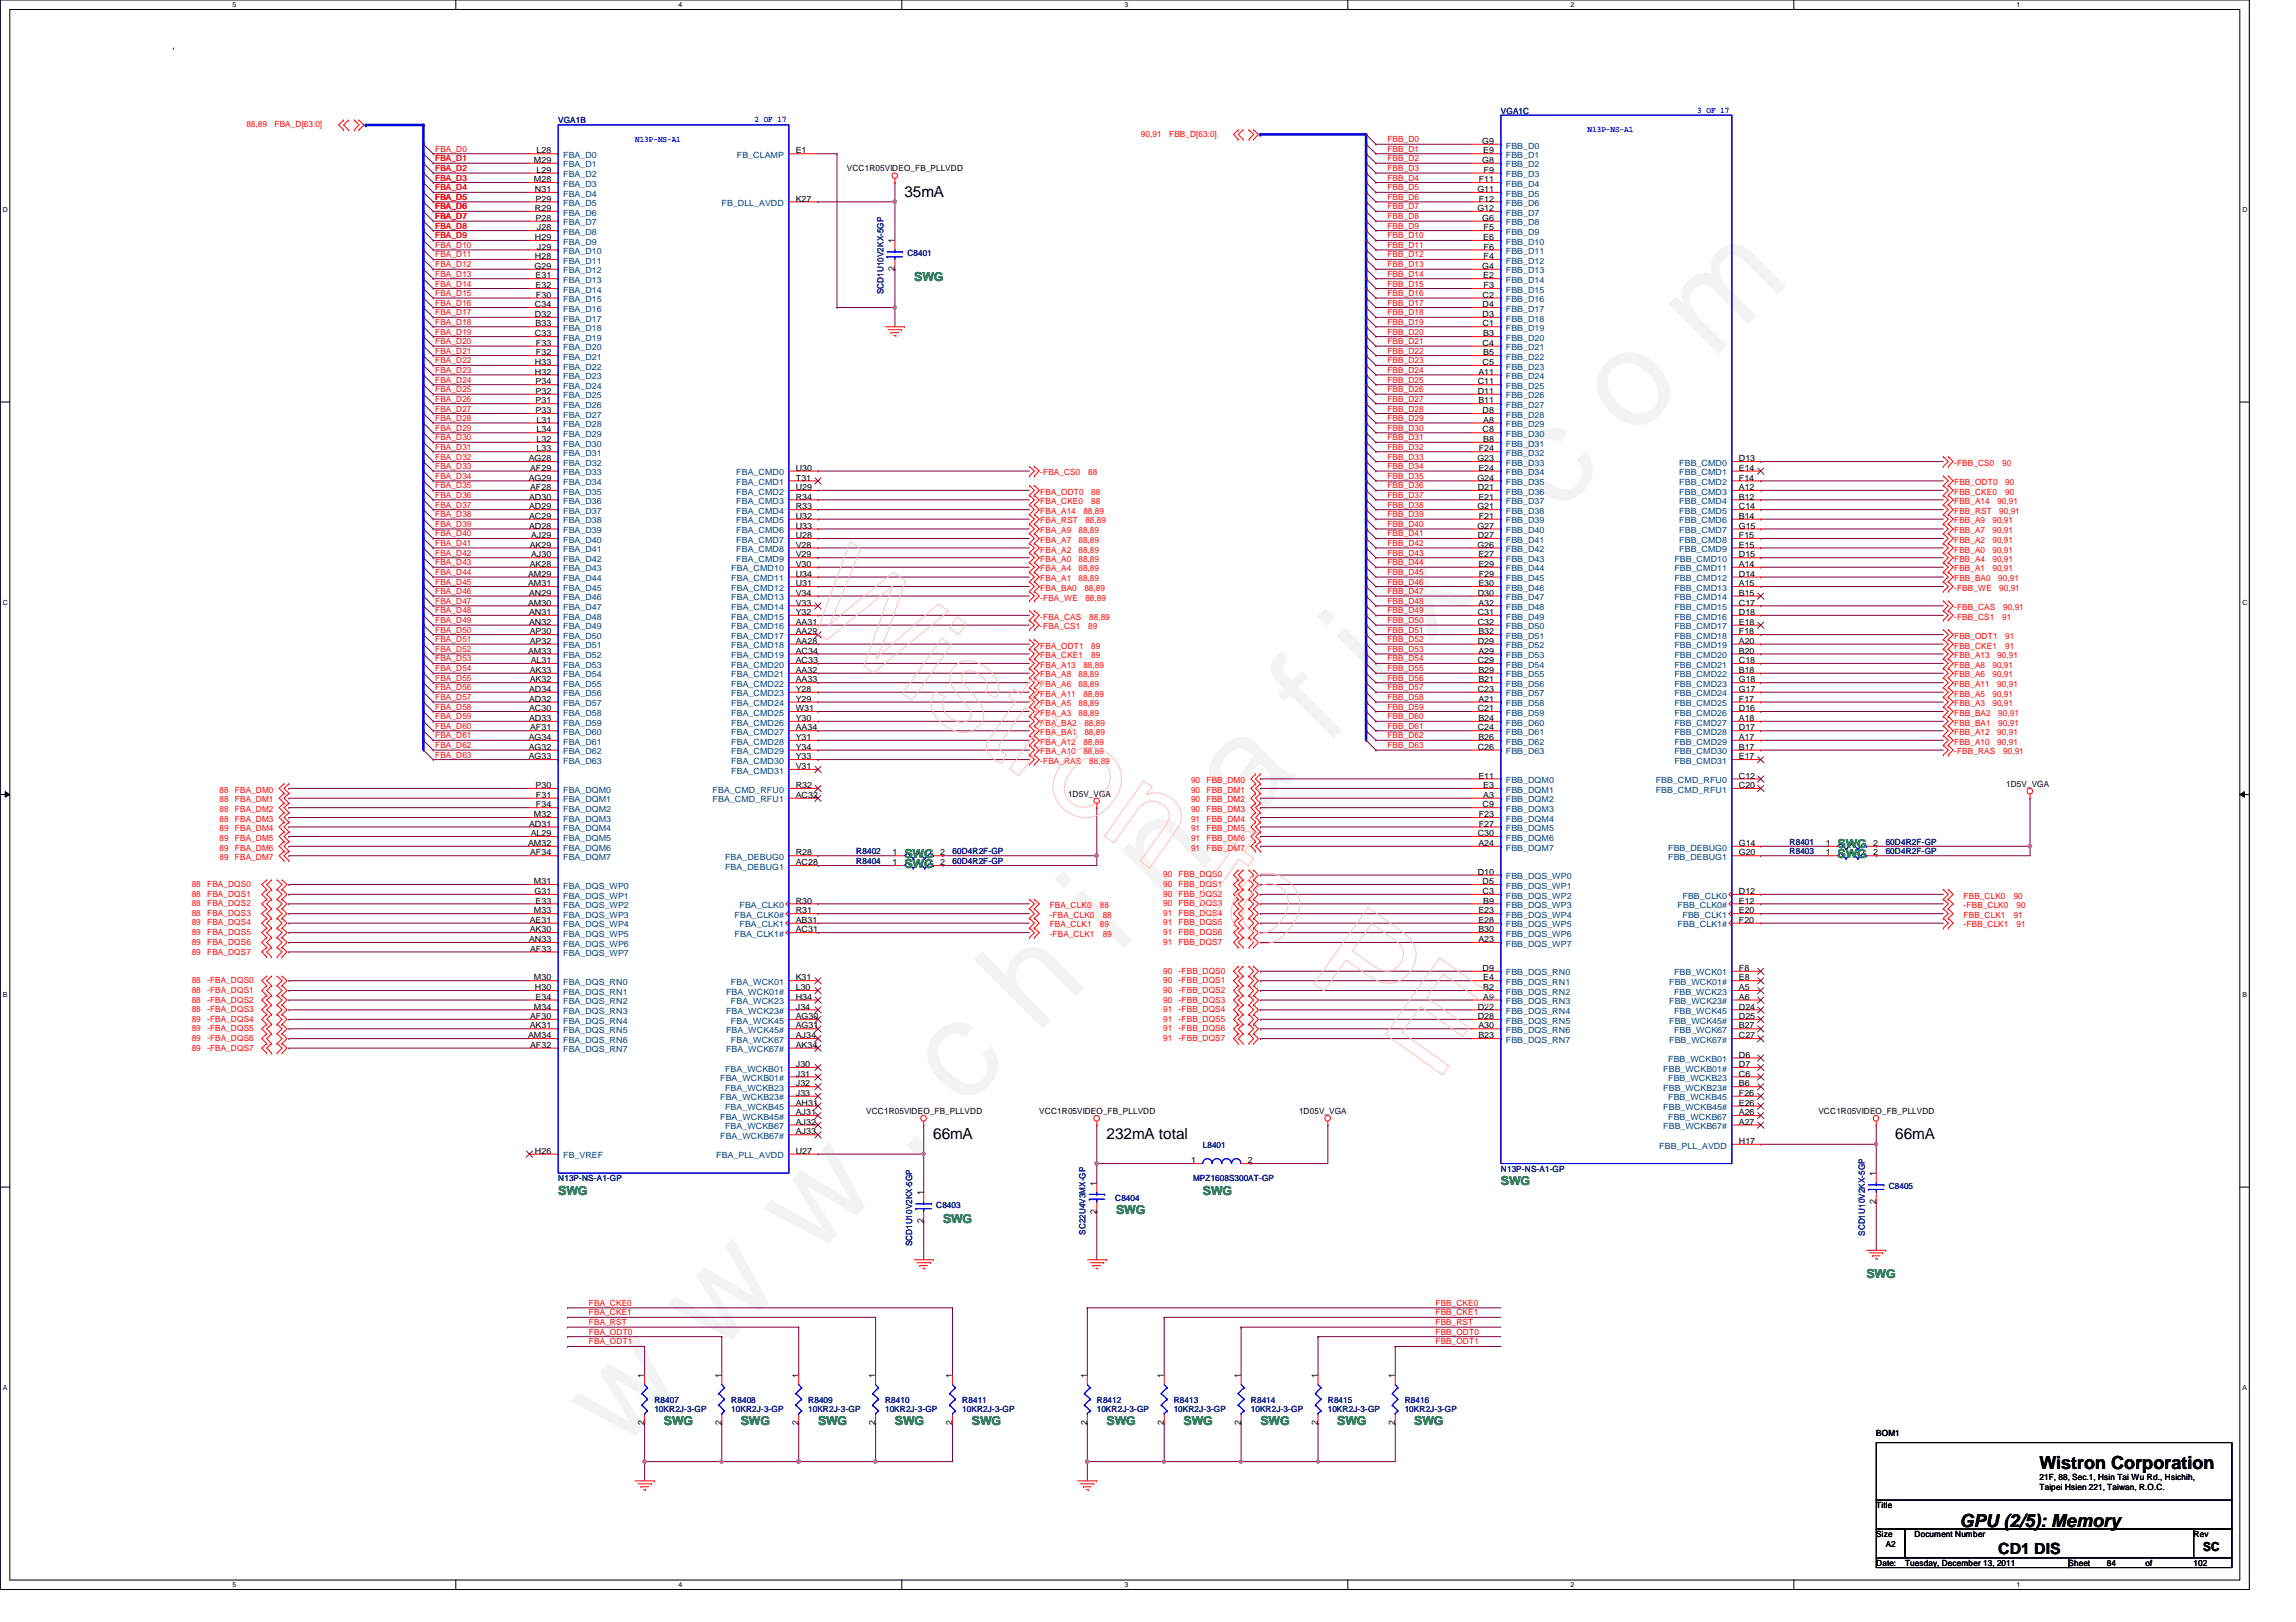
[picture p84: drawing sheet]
<svg xmlns="http://www.w3.org/2000/svg" width="297mm" height="210mm" viewBox="0 0 297 210" stroke-linecap="round" stroke-linejoin="round" font-family="sans-serif">
<defs><g id="words">
<text font-size="17.6" fill="#f0f" x="80.1" y="188" transform="rotate(-45 80.1 188)">w w w . c h i n a f i x . c o m</text>
<g font-size="2.3">
<text x="263.9" y="190.1">Wistron Corporation</text>
<text x="253.5" y="197.7">GPU (2/5): Memory</text>
</g>
<g font-size="2">
<text x="117" y="25.4">35mA</text>
<text x="120.7" y="147.4">66mA</text>
<text x="143.2" y="147.4">232mA total</text>
<text x="245.2" y="147.4">66mA</text>
<text x="258.5" y="201.1">CD1 DIS</text>
</g>
<g font-size="1.6" fill="#008000">
<text x="118.3" y="36.4">SWG</text>
<text x="117" y="112.3">SWG</text>
<text x="117" y="111">SWG</text>
<text x="237.7" y="109.8">SWG</text>
<text x="237.7" y="111">SWG</text>
<text x="72.2" y="154.6">SWG</text>
<text x="155.6" y="154.6">SWG</text>
<text x="194.2" y="153.3">SWG</text>
<text x="122" y="158.3">SWG</text>
<text x="144.4" y="157.1">SWG</text>
<text x="241.5" y="165.4">SWG</text>
<text x="85.9" y="184.4">SWG</text>
<text x="95.8" y="184.4">SWG</text>
<text x="105.8" y="184.4">SWG</text>
<text x="115.8" y="184.4">SWG</text>
<text x="125.7" y="184.4">SWG</text>
<text x="143.2" y="184.4">SWG</text>
<text x="153.1" y="184.4">SWG</text>
<text x="163.1" y="184.4">SWG</text>
<text x="173" y="184.4">SWG</text>
<text x="183" y="184.4">SWG</text>
</g>
<text font-size="1.6" x="285" y="200.7">SC</text>
<g font-size="1.1" fill="#f00">
<text x="31.9" y="16.5">88,89</text>
<text x="35.5" y="16.5">FBA_D[63:0]</text>
<text x="147.6" y="17.7">90,91</text>
<text x="151.3" y="17.7">FBB_D[63:0]</text>
<text x="56.3" y="19.6">FBA_D0</text>
<text x="56.3" y="20.9">FBA_D1</text>
<text x="56.3" y="22.1">FBA_D2</text>
<text x="56.3" y="23.4">FBA_D3</text>
<text x="179.5" y="19.6">FBB_D1</text>
<text x="179.5" y="23.4">FBB_D4</text>
<text x="179.5" y="18.4">FBB_D0</text>
<text x="179.5" y="20.9">FBB_D2</text>
<text x="179.5" y="22.1">FBB_D3</text>
<text x="56.3" y="25.9">FBA_D5</text>
<text x="56.3" y="29.6">FBA_D8</text>
<text x="56.3" y="27.1">FBA_D6</text>
<text x="56.3" y="24.6">FBA_D4</text>
<text x="56.3" y="28.4">FBA_D7</text>
<text x="179.5" y="24.6">FBB_D5</text>
<text x="179.5" y="27.1">FBB_D7</text>
<text x="179.5" y="25.9">FBB_D6</text>
<text x="179.5" y="29.6">FBB_D9</text>
<text x="179.5" y="28.4">FBB_D8</text>
<text x="56.3" y="30.9">FBA_D9</text>
<text x="56.3" y="32.1">FBA_D10</text>
<text x="56.3" y="33.3">FBA_D11</text>
<text x="56.3" y="34.6">FBA_D12</text>
<text x="56.3" y="35.8">FBA_D13</text>
<text x="179.5" y="34.6">FBB_D13</text>
<text x="179.5" y="33.3">FBB_D12</text>
<text x="179.5" y="32.1">FBB_D11</text>
<text x="179.5" y="30.9">FBB_D10</text>
<text x="179.5" y="35.8">FBB_D14</text>
<text x="56.3" y="39.5">FBA_D16</text>
<text x="56.3" y="40.8">FBA_D17</text>
<text x="56.3" y="37.1">FBA_D14</text>
<text x="56.3" y="38.3">FBA_D15</text>
<text x="179.5" y="39.5">FBB_D17</text>
<text x="179.5" y="40.8">FBB_D18</text>
<text x="179.5" y="38.3">FBB_D16</text>
<text x="179.5" y="37.1">FBB_D15</text>
<text x="56.3" y="47">FBA_D22</text>
<text x="56.3" y="42">FBA_D18</text>
<text x="56.3" y="43.3">FBA_D19</text>
<text x="56.3" y="44.5">FBA_D20</text>
<text x="56.3" y="45.8">FBA_D21</text>
<text x="179.5" y="45.8">FBB_D22</text>
<text x="179.5" y="47">FBB_D23</text>
<text x="179.5" y="44.5">FBB_D21</text>
<text x="179.5" y="43.3">FBB_D20</text>
<text x="179.5" y="42">FBB_D19</text>
<text x="56.3" y="48.3">FBA_D23</text>
<text x="56.3" y="52">FBA_D26</text>
<text x="56.3" y="53.3">FBA_D27</text>
<text x="56.3" y="49.5">FBA_D24</text>
<text x="56.3" y="50.8">FBA_D25</text>
<text x="179.5" y="48.3">FBB_D24</text>
<text x="179.5" y="50.8">FBB_D26</text>
<text x="179.5" y="52">FBB_D27</text>
<text x="179.5" y="49.5">FBB_D25</text>
<text x="179.5" y="53.3">FBB_D28</text>
<text x="56.3" y="59.5">FBA_D32</text>
<text x="56.3" y="54.5">FBA_D28</text>
<text x="56.3" y="55.8">FBA_D29</text>
<text x="56.3" y="57">FBA_D30</text>
<text x="56.3" y="58.2">FBA_D31</text>
<text x="179.5" y="54.5">FBB_D29</text>
<text x="179.5" y="57">FBB_D31</text>
<text x="179.5" y="55.8">FBB_D30</text>
<text x="179.5" y="59.5">FBB_D33</text>
<text x="179.5" y="58.2">FBB_D32</text>
<text x="56.3" y="63.2">FBA_D35</text>
<text x="56.3" y="62">FBA_D34</text>
<text x="56.3" y="64.4">FBA_D36</text>
<text x="56.3" y="60.7">FBA_D33</text>
<text x="56.3" y="65.7">FBA_D37</text>
<text x="134.6" y="65.3">FBA_CKE0</text>
<text x="134.6" y="61.5">-FBA_CS0</text>
<text x="134.6" y="64">FBA_ODT0</text>
<text x="140.8" y="61.5">88</text>
<text x="141.2" y="65.3">88</text>
<text x="141.2" y="64">88</text>
<text x="179.5" y="65.7">FBB_D38</text>
<text x="179.5" y="60.7">FBB_D34</text>
<text x="179.5" y="64.4">FBB_D37</text>
<text x="179.5" y="63.2">FBB_D36</text>
<text x="179.5" y="62">FBB_D35</text>
<text x="252.8" y="62.8">FBB_ODT0</text>
<text x="252.8" y="60.3">-FBB_CS0</text>
<text x="252.8" y="64">FBB_CKE0</text>
<text x="252.8" y="65.3">FBB_A14</text>
<text x="258.4" y="65.3">90,91</text>
<text x="259" y="60.3">90</text>
<text x="259.4" y="62.8">90</text>
<text x="259.4" y="64">90</text>
<text x="56.3" y="66.9">FBA_D38</text>
<text x="56.3" y="70.7">FBA_D41</text>
<text x="56.3" y="71.9">FBA_D42</text>
<text x="56.3" y="69.4">FBA_D40</text>
<text x="56.3" y="68.2">FBA_D39</text>
<text x="134.6" y="70.2">FBA_A7</text>
<text x="134.6" y="71.5">FBA_A2</text>
<text x="134.6" y="69">FBA_A9</text>
<text x="134.6" y="67.7">FBA_RST</text>
<text x="134.6" y="66.5">FBA_A14</text>
<text x="139.5" y="70.2">88,89</text>
<text x="139.5" y="71.5">88,89</text>
<text x="139.5" y="69">88,89</text>
<text x="140.2" y="66.5">88,89</text>
<text x="140.4" y="67.7">88,89</text>
<text x="179.5" y="66.9">FBB_D39</text>
<text x="179.5" y="68.2">FBB_D40</text>
<text x="179.5" y="70.7">FBB_D42</text>
<text x="179.5" y="71.9">FBB_D43</text>
<text x="179.5" y="69.4">FBB_D41</text>
<text x="252.8" y="69">FBB_A7</text>
<text x="252.8" y="70.2">FBB_A2</text>
<text x="252.8" y="66.5">FBB_RST</text>
<text x="252.8" y="71.5">FBB_A0</text>
<text x="252.8" y="67.7">FBB_A9</text>
<text x="257.8" y="69">90,91</text>
<text x="257.8" y="70.2">90,91</text>
<text x="257.8" y="71.5">90,91</text>
<text x="257.8" y="67.7">90,91</text>
<text x="258.7" y="66.5">90,91</text>
<text x="56.3" y="73.2">FBA_D43</text>
<text x="56.3" y="74.4">FBA_D44</text>
<text x="56.3" y="75.6">FBA_D45</text>
<text x="56.3" y="76.9">FBA_D46</text>
<text x="134.6" y="77.7">-FBA_WE</text>
<text x="134.6" y="74">FBA_A4</text>
<text x="134.6" y="72.7">FBA_A0</text>
<text x="134.6" y="75.2">FBA_A1</text>
<text x="134.6" y="76.5">FBA_BA0</text>
<text x="139.5" y="74">88,89</text>
<text x="139.5" y="72.7">88,89</text>
<text x="139.5" y="75.2">88,89</text>
<text x="140.3" y="76.5">88,89</text>
<text x="140.4" y="77.7">88,89</text>
<text x="179.5" y="75.6">FBB_D46</text>
<text x="179.5" y="74.4">FBB_D45</text>
<text x="179.5" y="76.9">FBB_D47</text>
<text x="179.5" y="73.2">FBB_D44</text>
<text x="252.8" y="74">FBB_A1</text>
<text x="252.8" y="72.7">FBB_A4</text>
<text x="252.8" y="75.2">FBB_BA0</text>
<text x="252.8" y="76.5">-FBB_WE</text>
<text x="257.8" y="74">90,91</text>
<text x="257.8" y="72.7">90,91</text>
<text x="258.5" y="75.2">90,91</text>
<text x="258.7" y="76.5">90,91</text>
<text x="56.3" y="80.6">FBA_D49</text>
<text x="56.3" y="81.9">FBA_D50</text>
<text x="56.3" y="78.1">FBA_D47</text>
<text x="56.3" y="83.1">FBA_D51</text>
<text x="56.3" y="79.4">FBA_D48</text>
<text x="134.6" y="80.2">-FBA_CAS</text>
<text x="134.6" y="83.9">FBA_ODT1</text>
<text x="134.6" y="81.4">-FBA_CS1</text>
<text x="140.8" y="81.4">89</text>
<text x="140.9" y="80.2">88,89</text>
<text x="141.2" y="83.9">89</text>
<text x="179.5" y="79.4">FBB_D49</text>
<text x="179.5" y="80.6">FBB_D50</text>
<text x="179.5" y="78.1">FBB_D48</text>
<text x="179.5" y="83.1">FBB_D52</text>
<text x="179.5" y="81.9">FBB_D51</text>
<text x="252.8" y="79">-FBB_CAS</text>
<text x="252.8" y="80.2">-FBB_CS1</text>
<text x="252.8" y="82.7">FBB_ODT1</text>
<text x="252.8" y="83.9">FBB_CKE1</text>
<text x="259" y="80.2">91</text>
<text x="259.2" y="79">90,91</text>
<text x="259.4" y="82.7">91</text>
<text x="259.4" y="83.9">91</text>
<text x="56.3" y="84.4">FBA_D52</text>
<text x="56.3" y="85.6">FBA_D53</text>
<text x="56.3" y="86.9">FBA_D54</text>
<text x="56.3" y="88.1">FBA_D55</text>
<text x="56.3" y="89.3">FBA_D56</text>
<text x="134.6" y="85.2">FBA_CKE1</text>
<text x="134.6" y="88.9">FBA_A6</text>
<text x="134.6" y="87.7">FBA_A8</text>
<text x="134.6" y="86.4">FBA_A13</text>
<text x="139.5" y="88.9">88,89</text>
<text x="139.5" y="87.7">88,89</text>
<text x="140.2" y="86.4">88,89</text>
<text x="141.2" y="85.2">89</text>
<text x="179.5" y="86.9">FBB_D55</text>
<text x="179.5" y="84.4">FBB_D53</text>
<text x="179.5" y="85.6">FBB_D54</text>
<text x="179.5" y="88.1">FBB_D56</text>
<text x="179.5" y="89.3">FBB_D57</text>
<text x="252.8" y="87.7">FBB_A6</text>
<text x="252.8" y="86.4">FBB_A8</text>
<text x="252.8" y="88.9">FBB_A11</text>
<text x="252.8" y="85.2">FBB_A13</text>
<text x="257.8" y="87.7">90,91</text>
<text x="257.8" y="86.4">90,91</text>
<text x="258.4" y="88.9">90,91</text>
<text x="258.4" y="85.2">90,91</text>
<text x="56.3" y="93.1">FBA_D59</text>
<text x="56.3" y="90.6">FBA_D57</text>
<text x="56.3" y="91.8">FBA_D58</text>
<text x="56.3" y="94.3">FBA_D60</text>
<text x="56.3" y="95.5">FBA_D61</text>
<text x="134.6" y="92.6">FBA_A3</text>
<text x="134.6" y="91.4">FBA_A5</text>
<text x="134.6" y="90.2">FBA_A11</text>
<text x="134.6" y="93.9">FBA_BA2</text>
<text x="134.6" y="95.1">FBA_BA1</text>
<text x="139.5" y="92.6">88,89</text>
<text x="139.5" y="91.4">88,89</text>
<text x="140.2" y="90.2">88,89</text>
<text x="140.3" y="93.9">88,89</text>
<text x="140.3" y="95.1">88,89</text>
<text x="179.5" y="90.6">FBB_D58</text>
<text x="179.5" y="91.8">FBB_D59</text>
<text x="179.5" y="94.3">FBB_D61</text>
<text x="179.5" y="93.1">FBB_D60</text>
<text x="179.5" y="95.5">FBB_D62</text>
<text x="252.8" y="93.9">FBB_BA1</text>
<text x="252.8" y="92.6">FBB_BA2</text>
<text x="252.8" y="95.1">FBB_A12</text>
<text x="252.8" y="91.4">FBB_A3</text>
<text x="252.8" y="90.2">FBB_A5</text>
<text x="257.8" y="91.4">90,91</text>
<text x="257.8" y="90.2">90,91</text>
<text x="258.4" y="95.1">90,91</text>
<text x="258.5" y="93.9">90,91</text>
<text x="258.5" y="92.6">90,91</text>
<text x="56.3" y="98">FBA_D63</text>
<text x="56.3" y="96.8">FBA_D62</text>
<text x="134.6" y="96.4">FBA_A12</text>
<text x="134.6" y="97.6">FBA_A10</text>
<text x="134.6" y="98.8">-FBA_RAS</text>
<text x="140.2" y="96.4">88,89</text>
<text x="140.2" y="97.6">88,89</text>
<text x="140.9" y="98.8">88,89</text>
<text x="154.1" y="101.3">90</text>
<text x="156.1" y="101.3">FBB_DM0</text>
<text x="179.5" y="96.8">FBB_D63</text>
<text x="252.8" y="97.6">-FBB_RAS</text>
<text x="252.8" y="96.4">FBB_A10</text>
<text x="258.4" y="96.4">90,91</text>
<text x="259.2" y="97.6">90,91</text>
<text x="28.4" y="103.8">88</text>
<text x="28.4" y="105.1">88</text>
<text x="28.4" y="106.3">88</text>
<text x="28.4" y="107.6">89</text>
<text x="28.4" y="102.6">88</text>
<text x="30.4" y="103.8">FBA_DM1</text>
<text x="30.4" y="105.1">FBA_DM2</text>
<text x="30.4" y="106.3">FBA_DM3</text>
<text x="30.4" y="107.6">FBA_DM4</text>
<text x="30.4" y="102.6">FBA_DM0</text>
<text x="154.1" y="102.6">90</text>
<text x="154.1" y="103.8">90</text>
<text x="154.1" y="105.1">90</text>
<text x="154.1" y="106.3">91</text>
<text x="154.1" y="107.6">91</text>
<text x="156.1" y="102.6">FBB_DM1</text>
<text x="156.1" y="103.8">FBB_DM2</text>
<text x="156.1" y="105.1">FBB_DM3</text>
<text x="156.1" y="106.3">FBB_DM4</text>
<text x="156.1" y="107.6">FBB_DM5</text>
<text x="28.4" y="108.8">89</text>
<text x="28.4" y="110.1">89</text>
<text x="28.4" y="111.3">89</text>
<text x="30.4" y="108.8">FBA_DM5</text>
<text x="30.4" y="110.1">FBA_DM6</text>
<text x="30.4" y="111.3">FBA_DM7</text>
<text x="150.5" y="113.5">90</text>
<text x="152.5" y="113.5">FBB_DQS0</text>
<text x="154.1" y="108.8">91</text>
<text x="154.1" y="110.1">91</text>
<text x="156.1" y="108.8">FBB_DM6</text>
<text x="156.1" y="110.1">FBB_DM7</text>
<text x="24.8" y="114.8">88</text>
<text x="24.8" y="116">88</text>
<text x="24.8" y="117.3">88</text>
<text x="24.8" y="118.5">88</text>
<text x="24.8" y="119.8">89</text>
<text x="26.8" y="114.8">FBA_DQS0</text>
<text x="26.8" y="116">FBA_DQS1</text>
<text x="26.8" y="117.3">FBA_DQS2</text>
<text x="26.8" y="118.5">FBA_DQS3</text>
<text x="26.8" y="119.8">FBA_DQS4</text>
<text x="135.8" y="117.5">FBA_CLK0</text>
<text x="135.8" y="118.8">-FBA_CLK0</text>
<text x="142.3" y="117.5">88</text>
<text x="142.7" y="118.8">88</text>
<text x="150.5" y="114.8">90</text>
<text x="150.5" y="116">90</text>
<text x="150.5" y="117.3">90</text>
<text x="150.5" y="118.5">91</text>
<text x="150.5" y="119.8">91</text>
<text x="152.5" y="114.8">FBB_DQS1</text>
<text x="152.5" y="116">FBB_DQS2</text>
<text x="152.5" y="117.3">FBB_DQS3</text>
<text x="152.5" y="118.5">FBB_DQS4</text>
<text x="152.5" y="119.8">FBB_DQS5</text>
<text x="254" y="117.5">-FBB_CLK0</text>
<text x="254" y="116.3">FBB_CLK0</text>
<text x="254" y="118.8">FBB_CLK1</text>
<text x="260.5" y="116.3">90</text>
<text x="260.5" y="118.8">91</text>
<text x="260.9" y="117.5">90</text>
<text x="24.8" y="121">89</text>
<text x="24.8" y="122.3">89</text>
<text x="24.8" y="123.5">89</text>
<text x="26.8" y="121">FBA_DQS5</text>
<text x="26.8" y="122.3">FBA_DQS6</text>
<text x="26.8" y="123.5">FBA_DQS7</text>
<text x="135.8" y="120">FBA_CLK1</text>
<text x="135.8" y="121.3">-FBA_CLK1</text>
<text x="142.3" y="120">89</text>
<text x="142.7" y="121.3">89</text>
<text x="150.5" y="122.3">91</text>
<text x="150.5" y="126">90</text>
<text x="150.5" y="121">91</text>
<text x="152.5" y="122.3">FBB_DQS7</text>
<text x="152.5" y="126">-FBB_DQS0</text>
<text x="152.5" y="121">FBB_DQS6</text>
<text x="254" y="120">-FBB_CLK1</text>
<text x="260.9" y="120">91</text>
<text x="24.8" y="127.3">88</text>
<text x="24.8" y="128.5">88</text>
<text x="24.8" y="129.8">88</text>
<text x="24.8" y="131">88</text>
<text x="26.8" y="127.3">-FBA_DQS0</text>
<text x="26.8" y="128.5">-FBA_DQS1</text>
<text x="26.8" y="129.8">-FBA_DQS2</text>
<text x="26.8" y="131">-FBA_DQS3</text>
<text x="150.5" y="127.3">90</text>
<text x="150.5" y="128.5">90</text>
<text x="150.5" y="129.8">90</text>
<text x="150.5" y="131">91</text>
<text x="152.5" y="127.3">-FBB_DQS1</text>
<text x="152.5" y="128.5">-FBB_DQS2</text>
<text x="152.5" y="129.8">-FBB_DQS3</text>
<text x="152.5" y="131">-FBB_DQS4</text>
<text x="24.8" y="132.2">89</text>
<text x="24.8" y="133.5">89</text>
<text x="24.8" y="134.7">89</text>
<text x="24.8" y="136">89</text>
<text x="26.8" y="132.2">-FBA_DQS4</text>
<text x="26.8" y="133.5">-FBA_DQS5</text>
<text x="26.8" y="134.7">-FBA_DQS6</text>
<text x="26.8" y="136">-FBA_DQS7</text>
<text x="150.5" y="132.2">91</text>
<text x="150.5" y="133.5">91</text>
<text x="150.5" y="134.7">91</text>
<text x="152.5" y="132.2">-FBB_DQS5</text>
<text x="152.5" y="133.5">-FBB_DQS6</text>
<text x="152.5" y="134.7">-FBB_DQS7</text>
<text x="76.2" y="172.7">FBA_ODT0</text>
<text x="76.2" y="174">FBA_ODT1</text>
<text x="76.2" y="169">FBA_CKE0</text>
<text x="76.2" y="170.2">FBA_CKE1</text>
<text x="76.2" y="171.5">FBA_RST</text>
<text x="185.7" y="172.7">FBB_ODT0</text>
<text x="185.7" y="171.5">FBB_RST</text>
<text x="185.7" y="170.2">FBB_CKE1</text>
<text x="185.7" y="169">FBB_CKE0</text>
<text x="185.7" y="174">FBB_ODT1</text>
</g>
<g font-size="1.1" fill="#000080">
<text x="72.2" y="16">VGA1B</text>
<text x="194.2" y="14.7">VGA1C</text>
<text x="117.4" y="33.1">C8401</text>
<text x="114.3" y="38.1" transform="rotate(-90 114.3 38.1)">SCD1U10V2KX-5GP</text>
<text x="110.8" y="111.8">R8404</text>
<text x="110.8" y="110.6">R8402</text>
<text x="123.2" y="111.8">60D4R2F-GP</text>
<text x="123.2" y="110.6">60D4R2F-GP</text>
<text x="231.5" y="109.3">R8401</text>
<text x="231.5" y="110.6">R8403</text>
<text x="244" y="109.3">60D4R2F-GP</text>
<text x="244" y="110.6">60D4R2F-GP</text>
<text x="155.6" y="148.5">L8401</text>
<text x="72.2" y="152.9">N13P-NS-A1-GP</text>
<text x="144.3" y="155.4">C8404</text>
<text x="154.3" y="152.9">MPZ1608S300AT-GP</text>
<text x="194.2" y="151.6">N13P-NS-A1-GP</text>
<text x="244.3" y="153.9">C8405</text>
<text x="118" y="161.3" transform="rotate(-90 118 161.3)">SCD1U10V2KX-5GP</text>
<text x="121.1" y="156.4">C8403</text>
<text x="140.4" y="159.8" transform="rotate(-90 140.4 159.8)">SC22U4V3MX-GP</text>
<text x="241.3" y="159.9" transform="rotate(-90 241.3 159.9)">SCD1U10V2KX-5GP</text>
<text x="84.7" y="181.5">R8407</text>
<text x="84.7" y="182.8">10KR2J-3-GP</text>
<text x="94.6" y="181.5">R8408</text>
<text x="94.6" y="182.8">10KR2J-3-GP</text>
<text x="104.6" y="181.5">R8409</text>
<text x="104.6" y="182.8">10KR2J-3-GP</text>
<text x="114.5" y="181.5">R8410</text>
<text x="114.5" y="182.8">10KR2J-3-GP</text>
<text x="124.5" y="181.5">R8411</text>
<text x="124.5" y="182.8">10KR2J-3-GP</text>
<text x="141.9" y="181.5">R8412</text>
<text x="141.9" y="182.8">10KR2J-3-GP</text>
<text x="151.8" y="181.5">R8413</text>
<text x="151.8" y="182.8">10KR2J-3-GP</text>
<text x="161.8" y="181.5">R8414</text>
<text x="161.8" y="182.8">10KR2J-3-GP</text>
<text x="171.8" y="181.5">R8415</text>
<text x="171.8" y="182.8">10KR2J-3-GP</text>
<text x="181.7" y="181.5">R8416</text>
<text x="181.7" y="182.8">10KR2J-3-GP</text>
</g>
<g font-size="1.1" fill="#00f">
<text x="97.6" y="15.8">2 OF 17</text>
<text x="205.4" y="17.1">N13P-NS-A1</text>
<text x="219.6" y="14.6">3 OF 17</text>
<text x="82.2" y="18.3">N13P-NS-A1</text>
</g>
<g font-size="1.1">
<text x="69.1" y="23.6">M28</text>
<text x="69.1" y="21.1">M29</text>
<text x="69.4" y="22.4">L29</text>
<text x="69.4" y="19.9">L28</text>
<text x="103" y="19.9">E1</text>
<text x="109.6" y="22.2">VCC1R05VIDEO_FB_PLLVDD</text>
<text x="191.3" y="23.6">F11</text>
<text x="191.8" y="21.1">G8</text>
<text x="191.8" y="18.6">G9</text>
<text x="191.9" y="19.9">E9</text>
<text x="191.9" y="22.4">F9</text>
<text x="69.2" y="27.3">R29</text>
<text x="69.2" y="24.8">N31</text>
<text x="69.3" y="28.6">P28</text>
<text x="69.3" y="26.1">P29</text>
<text x="69.5" y="29.8">J28</text>
<text x="103" y="26.1">K27</text>
<text x="191.1" y="27.3">G12</text>
<text x="191.1" y="24.8">G11</text>
<text x="191.3" y="26.1">F12</text>
<text x="191.8" y="28.6">G6</text>
<text x="191.9" y="29.8">F5</text>
<text x="69.2" y="34.8">G29</text>
<text x="69.2" y="33.5">H28</text>
<text x="69.2" y="31.1">H29</text>
<text x="69.5" y="32.3">J29</text>
<text x="115.7" y="35.1" transform="rotate(-90 115.7 35.1)">2</text>
<text x="115.7" y="31.5" transform="rotate(-90 115.7 31.5)">1</text>
<text x="191.8" y="34.8">G4</text>
<text x="191.9" y="31.1">E6</text>
<text x="191.9" y="33.5">F4</text>
<text x="191.9" y="32.3">F6</text>
<text x="69.2" y="41">D32</text>
<text x="69.2" y="39.8">C34</text>
<text x="69.3" y="37.3">E32</text>
<text x="69.3" y="36">E31</text>
<text x="69.3" y="38.5">F30</text>
<text x="191.8" y="41">D3</text>
<text x="191.8" y="39.8">D4</text>
<text x="191.8" y="38.5">C2</text>
<text x="191.9" y="36">E2</text>
<text x="191.9" y="37.3">F3</text>
<text x="69.2" y="47.2">H33</text>
<text x="69.2" y="43.5">C33</text>
<text x="69.3" y="42.2">B33</text>
<text x="69.3" y="46">F32</text>
<text x="69.3" y="44.7">F33</text>
<text x="191.8" y="47.2">C5</text>
<text x="191.8" y="44.7">C4</text>
<text x="191.8" y="42.2">C1</text>
<text x="191.9" y="46">B5</text>
<text x="191.9" y="43.5">B3</text>
<text x="69.2" y="48.5">H32</text>
<text x="69.3" y="53.5">P33</text>
<text x="69.3" y="52.2">P31</text>
<text x="69.3" y="51">P32</text>
<text x="69.3" y="49.7">P34</text>
<text x="191.2" y="51">D11</text>
<text x="191.2" y="49.7">C11</text>
<text x="191.3" y="52.2">B11</text>
<text x="191.3" y="48.5">A11</text>
<text x="191.8" y="53.5">D8</text>
<text x="68.4" y="59.7">AG28</text>
<text x="69.4" y="58.4">L33</text>
<text x="69.4" y="57.2">L32</text>
<text x="69.4" y="56">L34</text>
<text x="69.4" y="54.7">L31</text>
<text x="191.1" y="59.7">G23</text>
<text x="191.3" y="58.4">F24</text>
<text x="191.8" y="56">C8</text>
<text x="191.9" y="57.2">B8</text>
<text x="191.9" y="54.7">A8</text>
<text x="225" y="59.7">D13</text>
<text x="68.4" y="62.2">AG29</text>
<text x="68.4" y="65.9">AD29</text>
<text x="68.4" y="64.6">AD30</text>
<text x="68.6" y="63.4">AF28</text>
<text x="68.6" y="60.9">AF29</text>
<text x="103" y="65.9">R33</text>
<text x="103" y="64.6">R34</text>
<text x="103" y="63.4">U29</text>
<text x="103" y="62.2">T31</text>
<text x="103" y="60.9">U30</text>
<text x="191.1" y="65.9">G21</text>
<text x="191.1" y="62.2">G24</text>
<text x="191.2" y="63.4">D21</text>
<text x="191.3" y="64.6">E21</text>
<text x="191.3" y="60.9">E24</text>
<text x="225" y="65.9">C14</text>
<text x="225" y="64.6">B12</text>
<text x="225" y="63.4">A12</text>
<text x="225" y="62.2">F14</text>
<text x="225" y="60.9">E14</text>
<text x="68.4" y="68.4">AD28</text>
<text x="68.4" y="67.1">AC29</text>
<text x="68.5" y="70.9">AK29</text>
<text x="68.7" y="69.6">AJ29</text>
<text x="103" y="70.9">V28</text>
<text x="103" y="69.6">U28</text>
<text x="103" y="68.4">U33</text>
<text x="103" y="67.1">U32</text>
<text x="191.1" y="70.9">G26</text>
<text x="191.1" y="68.4">G27</text>
<text x="191.2" y="69.6">D27</text>
<text x="191.3" y="67.1">F21</text>
<text x="225" y="70.9">E15</text>
<text x="225" y="69.6">F15</text>
<text x="225" y="68.4">G15</text>
<text x="225" y="67.1">B14</text>
<text x="68.3" y="75.9">AM31</text>
<text x="68.3" y="74.6">AM29</text>
<text x="68.4" y="77.1">AN29</text>
<text x="68.5" y="73.4">AK28</text>
<text x="68.7" y="72.1">AJ30</text>
<text x="103" y="77.1">V34</text>
<text x="103" y="75.9">U31</text>
<text x="103" y="74.6">U34</text>
<text x="103" y="73.4">V30</text>
<text x="103" y="72.1">V29</text>
<text x="191.2" y="77.1">D30</text>
<text x="191.3" y="75.9">E30</text>
<text x="191.3" y="73.4">E29</text>
<text x="191.3" y="72.1">E27</text>
<text x="191.3" y="74.6">F29</text>
<text x="225" y="77.1">B15</text>
<text x="225" y="75.9">A15</text>
<text x="225" y="74.6">D14</text>
<text x="225" y="73.4">A14</text>
<text x="225" y="72.1">D15</text>
<text x="68.3" y="78.4">AM30</text>
<text x="68.4" y="80.9">AN32</text>
<text x="68.4" y="79.6">AN31</text>
<text x="68.5" y="83.3">AP32</text>
<text x="68.5" y="82.1">AP30</text>
<text x="103" y="83.3">AA28</text>
<text x="103" y="82.1">AA29</text>
<text x="103" y="80.9">AA31</text>
<text x="103" y="79.6">Y32</text>
<text x="103" y="78.4">V33</text>
<text x="191.2" y="83.3">D29</text>
<text x="191.2" y="80.9">C32</text>
<text x="191.2" y="79.6">C31</text>
<text x="191.3" y="82.1">B32</text>
<text x="191.3" y="78.4">A32</text>
<text x="225" y="83.3">A20</text>
<text x="225" y="82.1">F18</text>
<text x="225" y="80.9">E18</text>
<text x="225" y="79.6">D18</text>
<text x="225" y="78.4">C17</text>
<text x="68.3" y="84.6">AM33</text>
<text x="68.4" y="89.5">AD34</text>
<text x="68.5" y="88.3">AK32</text>
<text x="68.5" y="87.1">AK33</text>
<text x="68.7" y="85.8">AL31</text>
<text x="103" y="89.5">Y28</text>
<text x="103" y="88.3">AA33</text>
<text x="103" y="87.1">AA32</text>
<text x="103" y="85.8">AC33</text>
<text x="103" y="84.6">AC34</text>
<text x="191.2" y="89.5">C23</text>
<text x="191.2" y="85.8">C29</text>
<text x="191.3" y="88.3">B21</text>
<text x="191.3" y="87.1">B29</text>
<text x="191.3" y="84.6">A29</text>
<text x="225" y="89.5">G17</text>
<text x="225" y="88.3">G18</text>
<text x="225" y="87.1">B18</text>
<text x="225" y="85.8">C18</text>
<text x="225" y="84.6">B20</text>
<text x="68.4" y="95.8">AG34</text>
<text x="68.4" y="93.3">AD33</text>
<text x="68.4" y="92">AC30</text>
<text x="68.4" y="90.8">AD32</text>
<text x="68.6" y="94.5">AF31</text>
<text x="103" y="95.8">Y31</text>
<text x="103" y="94.5">AA34</text>
<text x="103" y="93.3">Y30</text>
<text x="103" y="92">W31</text>
<text x="103" y="90.8">Y29</text>
<text x="191.2" y="94.5">C24</text>
<text x="191.2" y="92">C21</text>
<text x="191.3" y="95.8">B26</text>
<text x="191.3" y="93.3">B24</text>
<text x="191.3" y="90.8">A21</text>
<text x="225" y="95.8">A17</text>
<text x="225" y="94.5">D17</text>
<text x="225" y="93.3">A18</text>
<text x="225" y="92">D16</text>
<text x="225" y="90.8">F17</text>
<text x="68.4" y="98.3">AG33</text>
<text x="68.4" y="97">AG32</text>
<text x="69.3" y="102">P30</text>
<text x="103" y="102">R32</text>
<text x="103" y="99.5">V31</text>
<text x="103" y="98.3">Y33</text>
<text x="103" y="97">Y34</text>
<text x="191.2" y="97">C26</text>
<text x="191.3" y="100.8">E11</text>
<text x="191.9" y="102">E3</text>
<text x="225" y="102">C20</text>
<text x="225" y="100.8">C12</text>
<text x="225" y="98.3">E17</text>
<text x="225" y="97">B17</text>
<text x="259.5" y="101.9">1D5V_VGA</text>
<text x="68.4" y="107">AD31</text>
<text x="69.1" y="105.7">M32</text>
<text x="69.3" y="104.5">F34</text>
<text x="69.3" y="103.3">F31</text>
<text x="103" y="103.3">AC32</text>
<text x="138.2" y="103.1">1D5V_VGA</text>
<text x="191.3" y="107">F27</text>
<text x="191.3" y="105.7">F23</text>
<text x="191.8" y="104.5">C9</text>
<text x="191.9" y="103.3">A3</text>
<text x="68.3" y="109.5">AM32</text>
<text x="68.6" y="110.7">AF34</text>
<text x="68.7" y="108.2">AL29</text>
<text x="103" y="112">AC28</text>
<text x="103" y="110.7">R28</text>
<text x="115.5" y="112">1</text>
<text x="115.5" y="110.7">1</text>
<text x="121.6" y="112">2</text>
<text x="121.6" y="110.7">2</text>
<text x="191.2" y="113.2">D10</text>
<text x="191.2" y="108.2">C30</text>
<text x="191.3" y="109.5">A24</text>
<text x="225" y="110.7">G20</text>
<text x="225" y="109.5">G14</text>
<text x="236.2" y="109.5">1</text>
<text x="236.2" y="110.7">1</text>
<text x="242.4" y="109.5">2</text>
<text x="242.4" y="110.7">2</text>
<text x="68.5" y="119.4">AE31</text>
<text x="69.1" y="118.2">M33</text>
<text x="69.1" y="114.4">M31</text>
<text x="69.2" y="115.7">G31</text>
<text x="69.3" y="116.9">E33</text>
<text x="103" y="119.4">AB31</text>
<text x="103" y="118.2">R31</text>
<text x="103" y="116.9">R30</text>
<text x="191.3" y="119.4">E28</text>
<text x="191.3" y="118.2">E23</text>
<text x="191.8" y="115.7">C3</text>
<text x="191.8" y="114.4">D5</text>
<text x="191.9" y="116.9">B9</text>
<text x="225" y="119.4">F20</text>
<text x="225" y="118.2">E20</text>
<text x="225" y="116.9">E12</text>
<text x="225" y="115.7">D12</text>
<text x="68.4" y="121.9">AN33</text>
<text x="68.5" y="120.6">AK30</text>
<text x="68.6" y="123.1">AF33</text>
<text x="103" y="120.6">AC31</text>
<text x="191.3" y="121.9">A23</text>
<text x="191.3" y="120.6">B30</text>
<text x="191.8" y="125.6">D9</text>
<text x="225" y="125.6">F8</text>
<text x="68.6" y="131.9">AF30</text>
<text x="69.1" y="130.6">M34</text>
<text x="69.1" y="126.9">M30</text>
<text x="69.2" y="128.1">H30</text>
<text x="69.3" y="129.4">E34</text>
<text x="103" y="131.9">AG30</text>
<text x="103" y="130.6">J34</text>
<text x="103" y="129.4">H34</text>
<text x="103" y="128.1">L30</text>
<text x="103" y="126.9">K31</text>
<text x="191.2" y="131.9">D28</text>
<text x="191.2" y="130.6">D22</text>
<text x="191.9" y="129.4">A9</text>
<text x="191.9" y="128.1">B2</text>
<text x="191.9" y="126.9">E4</text>
<text x="225" y="131.9">D25</text>
<text x="225" y="130.6">D24</text>
<text x="225" y="129.4">A6</text>
<text x="225" y="128.1">A5</text>
<text x="225" y="126.9">E8</text>
<text x="68.3" y="134.4">AM34</text>
<text x="68.5" y="133.1">AK31</text>
<text x="68.6" y="135.6">AF32</text>
<text x="103" y="135.6">AK34</text>
<text x="103" y="134.4">AJ34</text>
<text x="103" y="133.1">AG31</text>
<text x="191.3" y="134.4">B23</text>
<text x="191.3" y="133.1">A30</text>
<text x="225" y="136.9">D6</text>
<text x="225" y="134.4">C27</text>
<text x="225" y="133.1">B27</text>
<text x="103" y="143.1">AH31</text>
<text x="103" y="141.8">J33</text>
<text x="103" y="140.6">J32</text>
<text x="103" y="139.3">J31</text>
<text x="103" y="138.1">J30</text>
<text x="225" y="143.1">E26</text>
<text x="225" y="141.8">F26</text>
<text x="225" y="140.6">B6</text>
<text x="225" y="139.3">C6</text>
<text x="225" y="138.1">D7</text>
<text x="69.2" y="149.3">H26</text>
<text x="103" y="149.3">U27</text>
<text x="103" y="146.8">AJ33</text>
<text x="103" y="145.5">AJ32</text>
<text x="103" y="144.3">AJ31</text>
<text x="112.1" y="144.2">VCC1R05VIDEO_FB_PLLVDD</text>
<text x="134.4" y="144.2">VCC1R05VIDEO_FB_PLLVDD</text>
<text x="168.1" y="144.2">1D05V_VGA</text>
<text x="225" y="148">H17</text>
<text x="225" y="145.5">A27</text>
<text x="225" y="144.3">A26</text>
<text x="235.2" y="144.2">VCC1R05VIDEO_FB_PLLVDD</text>
<text x="119.5" y="154.7" transform="rotate(-90 119.5 154.7)">1</text>
<text x="141.9" y="153.4" transform="rotate(-90 141.9 153.4)">1</text>
<text x="154.1" y="150.5">1</text>
<text x="161.5" y="150.5">2</text>
<text x="242.7" y="155.8" transform="rotate(-90 242.7 155.8)">2</text>
<text x="242.7" y="152.2" transform="rotate(-90 242.7 152.2)">1</text>
<text x="119.5" y="158.3" transform="rotate(-90 119.5 158.3)">2</text>
<text x="141.9" y="157.1" transform="rotate(-90 141.9 157.1)">2</text>
<text x="83.4" y="178.3" transform="rotate(-90 83.4 178.3)">1</text>
<text x="93.3" y="178.3" transform="rotate(-90 93.3 178.3)">1</text>
<text x="103.3" y="178.3" transform="rotate(-90 103.3 178.3)">1</text>
<text x="113.2" y="178.3" transform="rotate(-90 113.2 178.3)">1</text>
<text x="123.2" y="178.3" transform="rotate(-90 123.2 178.3)">1</text>
<text x="140.6" y="178.3" transform="rotate(-90 140.6 178.3)">1</text>
<text x="150.6" y="178.3" transform="rotate(-90 150.6 178.3)">1</text>
<text x="160.5" y="178.3" transform="rotate(-90 160.5 178.3)">1</text>
<text x="170.5" y="178.3" transform="rotate(-90 170.5 178.3)">1</text>
<text x="180.5" y="178.3" transform="rotate(-90 180.5 178.3)">1</text>
<text x="83.4" y="184.4" transform="rotate(-90 83.4 184.4)">2</text>
<text x="93.3" y="184.4" transform="rotate(-90 93.3 184.4)">2</text>
<text x="103.3" y="184.4" transform="rotate(-90 103.3 184.4)">2</text>
<text x="113.2" y="184.4" transform="rotate(-90 113.2 184.4)">2</text>
<text x="123.2" y="184.4" transform="rotate(-90 123.2 184.4)">2</text>
<text x="140.6" y="184.4" transform="rotate(-90 140.6 184.4)">2</text>
<text x="150.6" y="184.4" transform="rotate(-90 150.6 184.4)">2</text>
<text x="160.5" y="184.4" transform="rotate(-90 160.5 184.4)">2</text>
<text x="170.5" y="184.4" transform="rotate(-90 170.5 184.4)">2</text>
<text x="180.5" y="184.4" transform="rotate(-90 180.5 184.4)">2</text>
<text x="242.7" y="185.9">BOM1</text>
<text x="263.9" y="191.5">21F, 88, Sec.1, Hsin Tai Wu Rd., Hsichih,</text>
<text x="242.7" y="195.2">Title</text>
<text x="263.9" y="192.8">Taipei Hsien 221, Taiwan, R.O.C.</text>
<text x="242.7" y="198.9">Size</text>
<text x="242.7" y="202.6">Date:</text>
<text x="244" y="200.2">A2</text>
<text x="246.5" y="202.6">Tuesday, December 13, 2011</text>
<text x="247.7" y="198.9">Document Number</text>
<text x="267.6" y="202.6">Sheet</text>
<text x="272.6" y="202.6">84</text>
<text x="277.6" y="202.6">of</text>
<text x="283.8" y="198.9">Rev</text>
<text x="283.8" y="202.6">102</text>
</g>
<g font-size="1.1" fill="#004080">
<text x="72.9" y="22.9">FBA_D2</text>
<text x="72.9" y="21.7">FBA_D1</text>
<text x="72.9" y="20.4">FBA_D0</text>
<text x="95.3" y="20.4">FB_CLAMP</text>
<text x="194.8" y="22.9">FBB_D3</text>
<text x="194.8" y="21.7">FBB_D2</text>
<text x="194.8" y="20.4">FBB_D1</text>
<text x="194.8" y="19.2">FBB_D0</text>
<text x="72.9" y="29.2">FBA_D7</text>
<text x="72.9" y="27.9">FBA_D6</text>
<text x="72.9" y="26.7">FBA_D5</text>
<text x="72.9" y="25.4">FBA_D4</text>
<text x="72.9" y="24.2">FBA_D3</text>
<text x="93.3" y="26.7">FB_DLL_AVDD</text>
<text x="194.8" y="29.2">FBB_D8</text>
<text x="194.8" y="27.9">FBB_D7</text>
<text x="194.8" y="26.7">FBB_D6</text>
<text x="194.8" y="25.4">FBB_D5</text>
<text x="194.8" y="24.2">FBB_D4</text>
<text x="72.9" y="35.4">FBA_D12</text>
<text x="72.9" y="34.1">FBA_D11</text>
<text x="72.9" y="32.9">FBA_D10</text>
<text x="72.9" y="31.7">FBA_D9</text>
<text x="72.9" y="30.4">FBA_D8</text>
<text x="194.8" y="35.4">FBB_D13</text>
<text x="194.8" y="34.1">FBB_D12</text>
<text x="194.8" y="32.9">FBB_D11</text>
<text x="194.8" y="31.7">FBB_D10</text>
<text x="194.8" y="30.4">FBB_D9</text>
<text x="72.9" y="41.6">FBA_D17</text>
<text x="72.9" y="40.3">FBA_D16</text>
<text x="72.9" y="39.1">FBA_D15</text>
<text x="72.9" y="37.9">FBA_D14</text>
<text x="72.9" y="36.6">FBA_D13</text>
<text x="194.8" y="41.6">FBB_D18</text>
<text x="194.8" y="40.3">FBB_D17</text>
<text x="194.8" y="39.1">FBB_D16</text>
<text x="194.8" y="37.9">FBB_D15</text>
<text x="194.8" y="36.6">FBB_D14</text>
<text x="72.9" y="47.8">FBA_D22</text>
<text x="72.9" y="46.6">FBA_D21</text>
<text x="72.9" y="45.3">FBA_D20</text>
<text x="72.9" y="44.1">FBA_D19</text>
<text x="72.9" y="42.8">FBA_D18</text>
<text x="194.8" y="47.8">FBB_D23</text>
<text x="194.8" y="46.6">FBB_D22</text>
<text x="194.8" y="45.3">FBB_D21</text>
<text x="194.8" y="44.1">FBB_D20</text>
<text x="194.8" y="42.8">FBB_D19</text>
<text x="72.9" y="52.8">FBA_D26</text>
<text x="72.9" y="51.6">FBA_D25</text>
<text x="72.9" y="50.3">FBA_D24</text>
<text x="72.9" y="49.1">FBA_D23</text>
<text x="194.8" y="52.8">FBB_D27</text>
<text x="194.8" y="51.6">FBB_D26</text>
<text x="194.8" y="50.3">FBB_D25</text>
<text x="194.8" y="49.1">FBB_D24</text>
<text x="72.9" y="59">FBA_D31</text>
<text x="72.9" y="57.8">FBA_D30</text>
<text x="72.9" y="56.6">FBA_D29</text>
<text x="72.9" y="55.3">FBA_D28</text>
<text x="72.9" y="54.1">FBA_D27</text>
<text x="194.8" y="59">FBB_D32</text>
<text x="194.8" y="57.8">FBB_D31</text>
<text x="194.8" y="56.6">FBB_D30</text>
<text x="194.8" y="55.3">FBB_D29</text>
<text x="194.8" y="54.1">FBB_D28</text>
<text x="72.9" y="65.2">FBA_D36</text>
<text x="72.9" y="64">FBA_D35</text>
<text x="72.9" y="62.8">FBA_D34</text>
<text x="72.9" y="61.5">FBA_D33</text>
<text x="72.9" y="60.3">FBA_D32</text>
<text x="95.2" y="65.2">FBA_CMD3</text>
<text x="95.2" y="64">FBA_CMD2</text>
<text x="95.2" y="62.8">FBA_CMD1</text>
<text x="95.2" y="61.5">FBA_CMD0</text>
<text x="194.8" y="65.2">FBB_D37</text>
<text x="194.8" y="64">FBB_D36</text>
<text x="194.8" y="62.8">FBB_D35</text>
<text x="194.8" y="61.5">FBB_D34</text>
<text x="194.8" y="60.3">FBB_D33</text>
<text x="217.3" y="65.2">FBB_CMD4</text>
<text x="217.3" y="64">FBB_CMD3</text>
<text x="217.3" y="62.8">FBB_CMD2</text>
<text x="217.3" y="61.5">FBB_CMD1</text>
<text x="217.3" y="60.3">FBB_CMD0</text>
<text x="72.9" y="71.5">FBA_D41</text>
<text x="72.9" y="70.2">FBA_D40</text>
<text x="72.9" y="69">FBA_D39</text>
<text x="72.9" y="67.7">FBA_D38</text>
<text x="72.9" y="66.5">FBA_D37</text>
<text x="95.2" y="71.5">FBA_CMD8</text>
<text x="95.2" y="70.2">FBA_CMD7</text>
<text x="95.2" y="69">FBA_CMD6</text>
<text x="95.2" y="67.7">FBA_CMD5</text>
<text x="95.2" y="66.5">FBA_CMD4</text>
<text x="194.8" y="71.5">FBB_D42</text>
<text x="194.8" y="70.2">FBB_D41</text>
<text x="194.8" y="69">FBB_D40</text>
<text x="194.8" y="67.7">FBB_D39</text>
<text x="194.8" y="66.5">FBB_D38</text>
<text x="217.3" y="71.5">FBB_CMD9</text>
<text x="217.3" y="70.2">FBB_CMD8</text>
<text x="217.3" y="69">FBB_CMD7</text>
<text x="217.3" y="67.7">FBB_CMD6</text>
<text x="217.3" y="66.5">FBB_CMD5</text>
<text x="72.9" y="77.7">FBA_D46</text>
<text x="72.9" y="76.5">FBA_D45</text>
<text x="72.9" y="75.2">FBA_D44</text>
<text x="72.9" y="74">FBA_D43</text>
<text x="72.9" y="72.7">FBA_D42</text>
<text x="94.6" y="77.7">FBA_CMD13</text>
<text x="94.6" y="76.5">FBA_CMD12</text>
<text x="94.6" y="75.2">FBA_CMD11</text>
<text x="94.6" y="74">FBA_CMD10</text>
<text x="95.2" y="72.7">FBA_CMD9</text>
<text x="194.8" y="77.7">FBB_D47</text>
<text x="194.8" y="76.5">FBB_D46</text>
<text x="194.8" y="75.2">FBB_D45</text>
<text x="194.8" y="74">FBB_D44</text>
<text x="194.8" y="72.7">FBB_D43</text>
<text x="216.6" y="77.7">FBB_CMD14</text>
<text x="216.6" y="76.5">FBB_CMD13</text>
<text x="216.6" y="75.2">FBB_CMD12</text>
<text x="216.6" y="74">FBB_CMD11</text>
<text x="216.6" y="72.7">FBB_CMD10</text>
<text x="72.9" y="83.9">FBA_D51</text>
<text x="72.9" y="82.7">FBA_D50</text>
<text x="72.9" y="81.4">FBA_D49</text>
<text x="72.9" y="80.2">FBA_D48</text>
<text x="72.9" y="79">FBA_D47</text>
<text x="94.6" y="83.9">FBA_CMD18</text>
<text x="94.6" y="82.7">FBA_CMD17</text>
<text x="94.6" y="81.4">FBA_CMD16</text>
<text x="94.6" y="80.2">FBA_CMD15</text>
<text x="94.6" y="79">FBA_CMD14</text>
<text x="194.8" y="83.9">FBB_D52</text>
<text x="194.8" y="82.7">FBB_D51</text>
<text x="194.8" y="81.4">FBB_D50</text>
<text x="194.8" y="80.2">FBB_D49</text>
<text x="194.8" y="79">FBB_D48</text>
<text x="216.6" y="83.9">FBB_CMD19</text>
<text x="216.6" y="82.7">FBB_CMD18</text>
<text x="216.6" y="81.4">FBB_CMD17</text>
<text x="216.6" y="80.2">FBB_CMD16</text>
<text x="216.6" y="79">FBB_CMD15</text>
<text x="72.9" y="88.9">FBA_D55</text>
<text x="72.9" y="87.7">FBA_D54</text>
<text x="72.9" y="86.4">FBA_D53</text>
<text x="72.9" y="85.2">FBA_D52</text>
<text x="94.6" y="88.9">FBA_CMD22</text>
<text x="94.6" y="87.7">FBA_CMD21</text>
<text x="94.6" y="86.4">FBA_CMD20</text>
<text x="94.6" y="85.2">FBA_CMD19</text>
<text x="194.8" y="88.9">FBB_D56</text>
<text x="194.8" y="87.7">FBB_D55</text>
<text x="194.8" y="86.4">FBB_D54</text>
<text x="194.8" y="85.2">FBB_D53</text>
<text x="216.6" y="88.9">FBB_CMD23</text>
<text x="216.6" y="87.7">FBB_CMD22</text>
<text x="216.6" y="86.4">FBB_CMD21</text>
<text x="216.6" y="85.2">FBB_CMD20</text>
<text x="72.9" y="95.1">FBA_D60</text>
<text x="72.9" y="93.9">FBA_D59</text>
<text x="72.9" y="92.6">FBA_D58</text>
<text x="72.9" y="91.4">FBA_D57</text>
<text x="72.9" y="90.1">FBA_D56</text>
<text x="94.6" y="95.1">FBA_CMD27</text>
<text x="94.6" y="93.9">FBA_CMD26</text>
<text x="94.6" y="92.6">FBA_CMD25</text>
<text x="94.6" y="91.4">FBA_CMD24</text>
<text x="94.6" y="90.1">FBA_CMD23</text>
<text x="194.8" y="95.1">FBB_D61</text>
<text x="194.8" y="93.9">FBB_D60</text>
<text x="194.8" y="92.6">FBB_D59</text>
<text x="194.8" y="91.4">FBB_D58</text>
<text x="194.8" y="90.1">FBB_D57</text>
<text x="216.6" y="95.1">FBB_CMD28</text>
<text x="216.6" y="93.9">FBB_CMD27</text>
<text x="216.6" y="92.6">FBB_CMD26</text>
<text x="216.6" y="91.4">FBB_CMD25</text>
<text x="216.6" y="90.1">FBB_CMD24</text>
<text x="72.9" y="98.8">FBA_D63</text>
<text x="72.9" y="97.6">FBA_D62</text>
<text x="72.9" y="96.4">FBA_D61</text>
<text x="94.6" y="100.1">FBA_CMD31</text>
<text x="94.6" y="98.8">FBA_CMD30</text>
<text x="94.6" y="97.6">FBA_CMD29</text>
<text x="94.6" y="96.4">FBA_CMD28</text>
<text x="194.8" y="101.3">FBB_DQM0</text>
<text x="194.8" y="97.6">FBB_D63</text>
<text x="194.8" y="96.4">FBB_D62</text>
<text x="214.2" y="101.3">FBB_CMD_RFU0</text>
<text x="216.6" y="98.8">FBB_CMD31</text>
<text x="216.6" y="97.6">FBB_CMD30</text>
<text x="216.6" y="96.4">FBB_CMD29</text>
<text x="72.9" y="107.6">FBA_DQM4</text>
<text x="72.9" y="106.3">FBA_DQM3</text>
<text x="72.9" y="105.1">FBA_DQM2</text>
<text x="72.9" y="103.8">FBA_DQM1</text>
<text x="72.9" y="102.6">FBA_DQM0</text>
<text x="92.2" y="103.8">FBA_CMD_RFU1</text>
<text x="92.2" y="102.6">FBA_CMD_RFU0</text>
<text x="194.8" y="107.6">FBB_DQM5</text>
<text x="194.8" y="106.3">FBB_DQM4</text>
<text x="194.8" y="105.1">FBB_DQM3</text>
<text x="194.8" y="103.8">FBB_DQM2</text>
<text x="194.8" y="102.6">FBB_DQM1</text>
<text x="214.2" y="102.6">FBB_CMD_RFU1</text>
<text x="72.9" y="111.3">FBA_DQM7</text>
<text x="72.9" y="110.1">FBA_DQM6</text>
<text x="72.9" y="108.8">FBA_DQM5</text>
<text x="93.8" y="112.6">FBA_DEBUG1</text>
<text x="93.8" y="111.3">FBA_DEBUG0</text>
<text x="194.8" y="113.8">FBB_DQS_WP0</text>
<text x="194.8" y="110.1">FBB_DQM7</text>
<text x="194.8" y="108.8">FBB_DQM6</text>
<text x="215.8" y="111.3">FBB_DEBUG1</text>
<text x="215.8" y="110.1">FBB_DEBUG0</text>
<text x="72.9" y="118.8">FBA_DQS_WP3</text>
<text x="72.9" y="117.5">FBA_DQS_WP2</text>
<text x="72.9" y="116.3">FBA_DQS_WP1</text>
<text x="72.9" y="115">FBA_DQS_WP0</text>
<text x="95" y="118.8">FBA_CLK0#</text>
<text x="95.7" y="117.5">FBA_CLK0</text>
<text x="194.8" y="118.8">FBB_DQS_WP4</text>
<text x="194.8" y="117.5">FBB_DQS_WP3</text>
<text x="194.8" y="116.3">FBB_DQS_WP2</text>
<text x="194.8" y="115">FBB_DQS_WP1</text>
<text x="217" y="117.5">FBB_CLK0#</text>
<text x="217.7" y="118.8">FBB_CLK1</text>
<text x="217.7" y="116.3">FBB_CLK0</text>
<text x="72.9" y="123.7">FBA_DQS_WP7</text>
<text x="72.9" y="122.5">FBA_DQS_WP6</text>
<text x="72.9" y="121.2">FBA_DQS_WP5</text>
<text x="72.9" y="120">FBA_DQS_WP4</text>
<text x="95" y="121.2">FBA_CLK1#</text>
<text x="95.7" y="120">FBA_CLK1</text>
<text x="194.8" y="122.5">FBB_DQS_WP7</text>
<text x="194.8" y="121.2">FBB_DQS_WP6</text>
<text x="194.8" y="120">FBB_DQS_WP5</text>
<text x="217" y="120">FBB_CLK1#</text>
<text x="72.9" y="131.2">FBA_DQS_RN3</text>
<text x="72.9" y="130">FBA_DQS_RN2</text>
<text x="72.9" y="128.7">FBA_DQS_RN1</text>
<text x="72.9" y="127.5">FBA_DQS_RN0</text>
<text x="93.9" y="131.2">FBA_WCK23#</text>
<text x="93.9" y="128.7">FBA_WCK01#</text>
<text x="94.6" y="130">FBA_WCK23</text>
<text x="94.6" y="127.5">FBA_WCK01</text>
<text x="194.8" y="131.2">FBB_DQS_RN4</text>
<text x="194.8" y="130">FBB_DQS_RN3</text>
<text x="194.8" y="128.7">FBB_DQS_RN2</text>
<text x="194.8" y="127.5">FBB_DQS_RN1</text>
<text x="194.8" y="126.2">FBB_DQS_RN0</text>
<text x="215.9" y="130">FBB_WCK23#</text>
<text x="215.9" y="127.5">FBB_WCK01#</text>
<text x="216.6" y="131.2">FBB_WCK45</text>
<text x="216.6" y="128.7">FBB_WCK23</text>
<text x="216.6" y="126.2">FBB_WCK01</text>
<text x="72.9" y="136.2">FBA_DQS_RN7</text>
<text x="72.9" y="135">FBA_DQS_RN6</text>
<text x="72.9" y="133.7">FBA_DQS_RN5</text>
<text x="72.9" y="132.5">FBA_DQS_RN4</text>
<text x="93.9" y="136.2">FBA_WCK67#</text>
<text x="93.9" y="133.7">FBA_WCK45#</text>
<text x="94.6" y="135">FBA_WCK67</text>
<text x="94.6" y="132.5">FBA_WCK45</text>
<text x="194.8" y="135">FBB_DQS_RN7</text>
<text x="194.8" y="133.7">FBB_DQS_RN6</text>
<text x="194.8" y="132.5">FBB_DQS_RN5</text>
<text x="215.8" y="137.5">FBB_WCKB01</text>
<text x="215.9" y="135">FBB_WCK67#</text>
<text x="215.9" y="132.5">FBB_WCK45#</text>
<text x="216.6" y="133.7">FBB_WCK67</text>
<text x="93.2" y="142.4">FBA_WCKB23#</text>
<text x="93.2" y="139.9">FBA_WCKB01#</text>
<text x="93.8" y="143.7">FBA_WCKB45</text>
<text x="93.8" y="141.2">FBA_WCKB23</text>
<text x="93.8" y="138.7">FBA_WCKB01</text>
<text x="215.2" y="143.7">FBB_WCKB45#</text>
<text x="215.2" y="141.2">FBB_WCKB23#</text>
<text x="215.2" y="138.7">FBB_WCKB01#</text>
<text x="215.8" y="142.4">FBB_WCKB45</text>
<text x="215.8" y="139.9">FBB_WCKB23</text>
<text x="72.9" y="149.9">FB_VREF</text>
<text x="92.7" y="149.9">FBA_PLL_AVDD</text>
<text x="93.2" y="147.4">FBA_WCKB67#</text>
<text x="93.2" y="144.9">FBA_WCKB45#</text>
<text x="93.8" y="146.1">FBA_WCKB67</text>
<text x="214.7" y="148.6">FBB_PLL_AVDD</text>
<text x="215.2" y="146.1">FBB_WCKB67#</text>
<text x="215.8" y="144.9">FBB_WCKB67</text>
</g>
<g font-size=".9">
<text x="30.1" y=".9">5</text>
<text x="87.8" y=".9">4</text>
<text x="145.5" y=".9">3</text>
<text x="203.2" y=".9">2</text>
<text x="260.9" y=".9">1</text>
<text x=".4" y="27.4">D</text>
<text x="290.1" y="27.4">D</text>
<text x=".4" y="78.2">C</text>
<text x="290.1" y="78.2">C</text>
<text x=".4" y="129">B</text>
<text x="290.1" y="129">B</text>
<text x=".4" y="179.8">A</text>
<text x="290.1" y="179.8">A</text>
<text x="30.1" y="205.4">5</text>
<text x="87.8" y="205.4">4</text>
<text x="145.5" y="205.4">3</text>
<text x="203.2" y="205.4">2</text>
<text x="260.9" y="205.4">1</text>
</g>
</g></defs>
<path d="M0 0h291v205.7h-291zM1.3 1.2h288.5v203.3h-288.5z" fill="none" stroke="#000" stroke-width=".13"/>
<g fill="#fff">
<path d="M30.1 .1h.5v1h-.5z"/>
<path d="M30.1 204.6h.5v1h-.5z"/>
</g>
<path d="M59 0v1.2M59 204.5v1.2" fill="none" stroke="#000" stroke-width=".13"/>
<g fill="#fff">
<path d="M87.8 .1h.5v1h-.5z"/>
<path d="M87.8 204.6h.5v1h-.5z"/>
</g>
<path d="M116.7 0v1.2M116.7 204.5v1.2" fill="none" stroke="#000" stroke-width=".13"/>
<g fill="#fff">
<path d="M145.5 .1h.5v1h-.5z"/>
<path d="M145.5 204.6h.5v1h-.5z"/>
</g>
<path d="M174.4 0v1.2M174.4 204.5v1.2" fill="none" stroke="#000" stroke-width=".13"/>
<g fill="#fff">
<path d="M203.2 .1h.5v1h-.5z"/>
<path d="M203.2 204.6h.5v1h-.5z"/>
</g>
<path d="M232.1 0v1.2M232.1 204.5v1.2" fill="none" stroke="#000" stroke-width=".13"/>
<g fill="#fff">
<path d="M260.9 .1h.5v1h-.5z"/>
<path d="M260.9 204.6h.5v1h-.5z"/>
<path d="M.4 26.6h.6v1h-.6z"/>
<path d="M290.1 26.6h.6v1h-.6z"/>
<path d="M.4 77.4h.6v1h-.6z"/>
<path d="M290.1 77.4h.6v1h-.6z"/>
</g>
<path d="M0 52h1.3M289.8 52h1.2" fill="none" stroke="#000" stroke-width=".13"/>
<g fill="#fff">
<path d="M.4 128.2h.6v1h-.6z"/>
<path d="M290.1 128.2h.6v1h-.6z"/>
</g>
<path d="M0 102.8h1.3M.7 102.4l.6 .4-.6 .4zM289.8 102.8l.6-.4v.8zM289.8 102.8h1.2" fill="none" stroke="#000" stroke-width=".13"/>
<path d="M.7 102.4l.6 .4-.6 .4zM289.8 102.8l.6-.4v.8z" fill="#000"/>
<g fill="#fff">
<path d="M.4 179h.5v1h-.5z"/>
<path d="M290.1 179h.6v1h-.6z"/>
</g>
<path d="M0 153.6h1.3M289.8 153.6h1.2" fill="none" stroke="#000" stroke-width=".13"/>
<path d="M227.8 148.1h14.9M242.7 148.1h.1M242.7 148.1v3.7" fill="none" stroke="#800040" stroke-width=".13"/>
<path d="M242.5 147.9h.3l.1 .1-.1 .2-.1 .1-.2-.1z" fill-rule="evenodd" fill="#f0f"/>
<path d="M242.5 147.9h.3l.1 .1-.1 .2-.1 .1-.2-.1z" fill="none" stroke="#f0f" stroke-width=".13"/>
<g fill="none" stroke="#800040" stroke-width=".13">
<path d="M178 19.9h.1M178 18.7h.1M178 19.9h12.5M178 18.7h12.5M178 23.6h.1M178 21.1h.1M178 23.6h12.5M178 21.1h12.5M227.8 59.7h23.6M227.8 69.7h23.6M227.8 68.5h23.6M227.8 67.2h23.6"/>
<path d="M227.8 66h23.6M227.8 64.7h23.6M227.8 63.5h23.6M227.8 62.2h23.6M227.8 79.6h23.6M227.8 78.4h23.6M227.8 75.9h23.6M227.8 74.7h23.6M227.8 73.4h23.6M227.8 72.2h23.6M227.8 70.9h23.6M227.8 82.1h23.6"/>
<path d="M227.8 92.1h23.6M227.8 90.8h23.6M227.8 89.6h23.6M227.8 88.3h23.6M227.8 87.1h23.6M227.8 85.9h23.6M227.8 84.6h23.6M227.8 83.4h23.6M227.8 97.1h23.6M227.8 95.8h23.6M227.8 94.6h23.6M227.8 93.3h23.6"/>
<path d="M37.4 103.3h.1M37.4 102h.1M37.4 105.8h.1M37.4 104.5h.1M37.4 109.5h.1M37.4 108.2h.1M37.4 107h.1M37.4 115.7h.1M37.4 114.5h.1M37.4 110.7h.1M37.4 118.2h.1M37.4 117h.1"/>
<path d="M37.4 119.5h.1M37.4 119.5h31.1M37.4 118.2h31.1M37.4 117h31.1M37.4 115.7h31.1M37.4 103.3h31.1M37.4 102h31.1M37.4 105.8h31.1M37.4 104.5h31.1M37.4 109.5h31.1M37.4 108.2h31.1M37.4 107h31.1"/>
<path d="M37.4 114.5h31.1M37.4 110.7h31.1M227.8 119.5h23.6M227.8 118.2h23.6M227.8 117h23.6M227.8 115.7h23.6M37.4 123.2h.1M37.4 122h.1M37.4 120.7h.1M37.4 129.4h.1M37.4 128.2h.1M37.4 126.9h.1"/>
<path d="M37.4 123.2h31.1M37.4 122h31.1M37.4 120.7h31.1M37.4 129.4h31.1M37.4 128.2h31.1M37.4 126.9h31.1M242.7 155.6h.1M242.7 145.6h.1M242.7 145.6v2.5M242.7 155.6v6.2"/>
</g>
<path d="M163.1 17.4h13.6" fill="none" stroke="#00f" stroke-width=".34"/>
<circle cx="163.1" cy="17.4" r=".17" fill="#00f"/>
<path d="M37.4 134.4h.1M37.4 133.1h.1M37.4 131.9h.1M37.4 130.7h.1M37.4 135.6h.1M37.4 134.4h31.1M37.4 133.1h31.1M37.4 131.9h31.1M37.4 130.7h31.1M37.4 135.6h31.1" fill="none" stroke="#800040" stroke-width=".13"/>
<path d="M47.3 16.2h7.5" fill="none" stroke="#00f" stroke-width=".34"/>
<circle cx="47.3" cy="16.2" r=".17" fill="#00f"/>
<g fill="none" stroke="#800040" stroke-width=".13">
<path d="M56 19.9h.1M56 19.9h12.5M56 21.1h.1M56 21.1h12.5M56 59.7h.1M56 59.7h12.5M56 67.2h.1M56 73.4h.1M56 74.7h.1M56 70.9h.1M56 72.2h.1M56 69.7h.1"/>
<path d="M56 75.9h.1M56 77.1h.1M56 78.4h.1M56 63.5h.1M56 62.2h.1M56 64.7h.1M56 61h.1M56 66h.1M56 79.6h.1M56 67.2h12.5M56 73.4h12.5M56 74.7h12.5"/>
<path d="M56 70.9h12.5M56 72.2h12.5M56 69.7h12.5M56 75.9h12.5M56 77.1h12.5M56 78.4h12.5M56 63.5h12.5M56 62.2h12.5M56 64.7h12.5M56 61h12.5M56 66h12.5M56 79.6h12.5"/>
<path d="M56 80.9h.1M56 82.1h.1M56 84.6h.1M56 85.9h.1M56 87.1h.1M56 83.4h.1M56 93.3h.1M56 90.8h.1M56 92.1h.1M56 88.3h.1M56 80.9h12.5M56 82.1h12.5"/>
<path d="M56 84.6h12.5M56 85.9h12.5M56 87.1h12.5M56 83.4h12.5M56 93.3h12.5M56 90.8h12.5M56 92.1h12.5M56 88.3h12.5"/>
</g>
<path d="M54.8 26.1v1.2" fill="none" stroke="#00f" stroke-width=".34"/>
<circle cx="54.8" cy="26.1" r=".17" fill="#00f"/>
<path d="M54.8 27.3v1.3" fill="none" stroke="#00f" stroke-width=".34"/>
<circle cx="54.8" cy="27.3" r=".17" fill="#00f"/>
<path d="M54.8 28.6v1.2" fill="none" stroke="#00f" stroke-width=".34"/>
<circle cx="54.8" cy="28.6" r=".17" fill="#00f"/>
<path d="M54.8 23.6v1.3" fill="none" stroke="#00f" stroke-width=".34"/>
<circle cx="54.8" cy="23.6" r=".17" fill="#00f"/>
<path d="M54.8 22.4v1.2" fill="none" stroke="#00f" stroke-width=".34"/>
<circle cx="54.8" cy="22.4" r=".17" fill="#00f"/>
<path d="M56 26.1h.1M56 22.4h.1M56 23.6h.1M56 26.1h12.5M56 22.4h12.5M56 23.6h12.5M56 89.6h.1M56 94.6h.1M56 89.6h12.5M56 94.6h12.5" fill="none" stroke="#800040" stroke-width=".13"/>
<path d="M54.8 38.6v1.2" fill="none" stroke="#00f" stroke-width=".34"/>
<circle cx="54.8" cy="38.6" r=".17" fill="#00f"/>
<path d="M54.8 39.8v1.3" fill="none" stroke="#00f" stroke-width=".34"/>
<circle cx="54.8" cy="39.8" r=".17" fill="#00f"/>
<path d="M54.8 41.1v1.2" fill="none" stroke="#00f" stroke-width=".34"/>
<circle cx="54.8" cy="41.1" r=".17" fill="#00f"/>
<path d="M54.8 42.3v1.3" fill="none" stroke="#00f" stroke-width=".34"/>
<circle cx="54.8" cy="42.3" r=".17" fill="#00f"/>
<path d="M54.8 44.8v1.2" fill="none" stroke="#00f" stroke-width=".34"/>
<circle cx="54.8" cy="44.8" r=".17" fill="#00f"/>
<path d="M54.8 16.2v2.5" fill="none" stroke="#00f" stroke-width=".34"/>
<circle cx="54.8" cy="16.2" r=".17" fill="#00f"/>
<path d="M54.8 19.9v1.2" fill="none" stroke="#00f" stroke-width=".34"/>
<circle cx="54.8" cy="19.9" r=".17" fill="#00f"/>
<path d="M54.8 18.7v1.2" fill="none" stroke="#00f" stroke-width=".34"/>
<circle cx="54.8" cy="18.7" r=".17" fill="#00f"/>
<path d="M56 29.8h.1M56 27.3h.1M56 24.9h.1M56 29.8h12.5M56 27.3h12.5M56 24.9h12.5M56 95.8h.1M56 95.8h12.5" fill="none" stroke="#800040" stroke-width=".13"/>
<path d="M54.8 47.3v1.2" fill="none" stroke="#00f" stroke-width=".34"/>
<circle cx="54.8" cy="47.3" r=".17" fill="#00f"/>
<path d="M54.8 63.5v1.2" fill="none" stroke="#00f" stroke-width=".34"/>
<circle cx="54.8" cy="63.5" r=".17" fill="#00f"/>
<path d="M54.8 64.7v1.3" fill="none" stroke="#00f" stroke-width=".34"/>
<circle cx="54.8" cy="64.7" r=".17" fill="#00f"/>
<path d="M54.8 61v1.2" fill="none" stroke="#00f" stroke-width=".34"/>
<circle cx="54.8" cy="61" r=".17" fill="#00f"/>
<path d="M54.8 58.5v1.2" fill="none" stroke="#00f" stroke-width=".34"/>
<circle cx="54.8" cy="58.5" r=".17" fill="#00f"/>
<path d="M54.8 33.6v1.2" fill="none" stroke="#00f" stroke-width=".34"/>
<circle cx="54.8" cy="33.6" r=".17" fill="#00f"/>
<path d="M54.8 31.1v1.2" fill="none" stroke="#00f" stroke-width=".34"/>
<circle cx="54.8" cy="31.1" r=".17" fill="#00f"/>
<path d="M54.8 67.2v1.3" fill="none" stroke="#00f" stroke-width=".34"/>
<circle cx="54.8" cy="67.2" r=".17" fill="#00f"/>
<path d="M56 31.1h.1M56 28.6h.1M56 31.1h12.5M56 28.6h12.5M56 98.3h.1M56 97.1h.1M56 98.3h12.5M56 97.1h12.5" fill="none" stroke="#800040" stroke-width=".13"/>
<path d="M54.8 83.4v1.2" fill="none" stroke="#00f" stroke-width=".34"/>
<circle cx="54.8" cy="83.4" r=".17" fill="#00f"/>
<path d="M54.8 82.1v1.3" fill="none" stroke="#00f" stroke-width=".34"/>
<circle cx="54.8" cy="82.1" r=".17" fill="#00f"/>
<path d="M54.8 79.6v1.3" fill="none" stroke="#00f" stroke-width=".34"/>
<circle cx="54.8" cy="79.6" r=".17" fill="#00f"/>
<path d="M54.8 74.7v1.2" fill="none" stroke="#00f" stroke-width=".34"/>
<circle cx="54.8" cy="74.7" r=".17" fill="#00f"/>
<path d="M54.8 73.4v1.3" fill="none" stroke="#00f" stroke-width=".34"/>
<circle cx="54.8" cy="73.4" r=".17" fill="#00f"/>
<path d="M54.8 77.1v1.3" fill="none" stroke="#00f" stroke-width=".34"/>
<circle cx="54.8" cy="77.1" r=".17" fill="#00f"/>
<path d="M54.8 75.9v1.2" fill="none" stroke="#00f" stroke-width=".34"/>
<circle cx="54.8" cy="75.9" r=".17" fill="#00f"/>
<path d="M54.8 36.1v1.2" fill="none" stroke="#00f" stroke-width=".34"/>
<circle cx="54.8" cy="36.1" r=".17" fill="#00f"/>
<path d="M56 32.3h.1M56 33.6h.1M56 34.8h.1M56 32.3h12.5M56 33.6h12.5M56 34.8h12.5" fill="none" stroke="#800040" stroke-width=".13"/>
<path d="M54.8 53.5v1.2" fill="none" stroke="#00f" stroke-width=".34"/>
<circle cx="54.8" cy="53.5" r=".17" fill="#00f"/>
<path d="M54.8 52.2v1.3" fill="none" stroke="#00f" stroke-width=".34"/>
<circle cx="54.8" cy="52.2" r=".17" fill="#00f"/>
<path d="M54.8 49.8v1.2" fill="none" stroke="#00f" stroke-width=".34"/>
<circle cx="54.8" cy="49.8" r=".17" fill="#00f"/>
<path d="M54.8 90.8v1.3" fill="none" stroke="#00f" stroke-width=".34"/>
<circle cx="54.8" cy="90.8" r=".17" fill="#00f"/>
<path d="M54.8 87.1v1.2" fill="none" stroke="#00f" stroke-width=".34"/>
<circle cx="54.8" cy="87.1" r=".17" fill="#00f"/>
<path d="M54.8 85.9v1.2" fill="none" stroke="#00f" stroke-width=".34"/>
<circle cx="54.8" cy="85.9" r=".17" fill="#00f"/>
<path d="M54.8 88.3v1.3" fill="none" stroke="#00f" stroke-width=".34"/>
<circle cx="54.8" cy="88.3" r=".17" fill="#00f"/>
<path d="M54.8 93.3v1.3" fill="none" stroke="#00f" stroke-width=".34"/>
<circle cx="54.8" cy="93.3" r=".17" fill="#00f"/>
<path d="M56 39.8h.1M56 36.1h.1M56 37.3h.1M56 39.8h12.5M56 36.1h12.5M56 37.3h12.5M56 41.1h.1M56 41.1h12.5" fill="none" stroke="#800040" stroke-width=".13"/>
<path d="M54.8 94.6v1.2" fill="none" stroke="#00f" stroke-width=".34"/>
<circle cx="54.8" cy="94.6" r=".17" fill="#00f"/>
<path d="M54.8 56v1.2" fill="none" stroke="#00f" stroke-width=".34"/>
<circle cx="54.8" cy="56" r=".17" fill="#00f"/>
<path d="M54.8 70.9v1.3" fill="none" stroke="#00f" stroke-width=".34"/>
<circle cx="54.8" cy="70.9" r=".17" fill="#00f"/>
<path d="M54.8 69.7v1.2" fill="none" stroke="#00f" stroke-width=".34"/>
<circle cx="54.8" cy="69.7" r=".17" fill="#00f"/>
<path d="M176.7 22.4v1.2" fill="none" stroke="#00f" stroke-width=".34"/>
<circle cx="176.7" cy="22.4" r=".17" fill="#00f"/>
<path d="M56 38.6h.1M56 38.6h12.5" fill="none" stroke="#800040" stroke-width=".13"/>
<path d="M176.7 23.6v1.3" fill="none" stroke="#00f" stroke-width=".34"/>
<circle cx="176.7" cy="23.6" r=".17" fill="#00f"/>
<path d="M176.7 19.9v1.2" fill="none" stroke="#00f" stroke-width=".34"/>
<circle cx="176.7" cy="19.9" r=".17" fill="#00f"/>
<path d="M176.7 17.4v1.3" fill="none" stroke="#00f" stroke-width=".34"/>
<circle cx="176.7" cy="17.4" r=".17" fill="#00f"/>
<g fill="none" stroke="#800040" stroke-width=".13">
<path d="M178 22.4h.1M178 22.4h12.5M56 47.3h.1M56 48.5h.1M56 42.3h.1M56 43.6h.1M56 44.8h.1M56 52.2h.1M56 53.5h.1M56 54.7h.1M56 49.8h.1M56 51h.1"/>
<path d="M56 46h.1M56 56h.1M56 57.2h.1M56 58.5h.1M56 47.3h12.5M56 48.5h12.5M56 42.3h12.5M56 43.6h12.5M56 44.8h12.5M56 52.2h12.5M56 53.5h12.5M56 54.7h12.5"/>
<path d="M56 49.8h12.5M56 51h12.5M56 46h12.5M56 56h12.5M56 57.2h12.5M56 58.5h12.5"/>
</g>
<path d="M54.8 21.1v1.3" fill="none" stroke="#00f" stroke-width=".34"/>
<circle cx="54.8" cy="21.1" r=".17" fill="#00f"/>
<path d="M54.8 32.3v1.3" fill="none" stroke="#00f" stroke-width=".34"/>
<circle cx="54.8" cy="32.3" r=".17" fill="#00f"/>
<path d="M54.8 37.3v1.3" fill="none" stroke="#00f" stroke-width=".34"/>
<circle cx="54.8" cy="37.3" r=".17" fill="#00f"/>
<path d="M54.8 24.9v1.2" fill="none" stroke="#00f" stroke-width=".34"/>
<circle cx="54.8" cy="24.9" r=".17" fill="#00f"/>
<path d="M54.8 29.8v1.3" fill="none" stroke="#00f" stroke-width=".34"/>
<circle cx="54.8" cy="29.8" r=".17" fill="#00f"/>
<path d="M54.8 48.5v1.3" fill="none" stroke="#00f" stroke-width=".34"/>
<circle cx="54.8" cy="48.5" r=".17" fill="#00f"/>
<path d="M54.8 34.8v1.3" fill="none" stroke="#00f" stroke-width=".34"/>
<circle cx="54.8" cy="34.8" r=".17" fill="#00f"/>
<path d="M54.8 51v1.2" fill="none" stroke="#00f" stroke-width=".34"/>
<circle cx="54.8" cy="51" r=".17" fill="#00f"/>
<path d="M54.8 57.2v1.3" fill="none" stroke="#00f" stroke-width=".34"/>
<circle cx="54.8" cy="57.2" r=".17" fill="#00f"/>
<path d="M54.8 46v1.3" fill="none" stroke="#00f" stroke-width=".34"/>
<circle cx="54.8" cy="46" r=".17" fill="#00f"/>
<path d="M54.8 43.6v1.2" fill="none" stroke="#00f" stroke-width=".34"/>
<circle cx="54.8" cy="43.6" r=".17" fill="#00f"/>
<path d="M54.8 62.2v1.3" fill="none" stroke="#00f" stroke-width=".34"/>
<circle cx="54.8" cy="62.2" r=".17" fill="#00f"/>
<path d="M54.8 59.7v1.3" fill="none" stroke="#00f" stroke-width=".34"/>
<circle cx="54.8" cy="59.7" r=".17" fill="#00f"/>
<path d="M54.8 54.7v1.3" fill="none" stroke="#00f" stroke-width=".34"/>
<circle cx="54.8" cy="54.7" r=".17" fill="#00f"/>
<path d="M54.8 72.2v1.2" fill="none" stroke="#00f" stroke-width=".34"/>
<circle cx="54.8" cy="72.2" r=".17" fill="#00f"/>
<path d="M54.8 68.5v1.2" fill="none" stroke="#00f" stroke-width=".34"/>
<circle cx="54.8" cy="68.5" r=".17" fill="#00f"/>
<path d="M54.8 66v1.2" fill="none" stroke="#00f" stroke-width=".34"/>
<circle cx="54.8" cy="66" r=".17" fill="#00f"/>
<path d="M54.8 80.9v1.2" fill="none" stroke="#00f" stroke-width=".34"/>
<circle cx="54.8" cy="80.9" r=".17" fill="#00f"/>
<path d="M54.8 78.4v1.2" fill="none" stroke="#00f" stroke-width=".34"/>
<circle cx="54.8" cy="78.4" r=".17" fill="#00f"/>
<path d="M54.8 92.1v1.2" fill="none" stroke="#00f" stroke-width=".34"/>
<circle cx="54.8" cy="92.1" r=".17" fill="#00f"/>
<path d="M54.8 95.8v1.3" fill="none" stroke="#00f" stroke-width=".34"/>
<circle cx="54.8" cy="95.8" r=".17" fill="#00f"/>
<path d="M54.8 89.6v1.2" fill="none" stroke="#00f" stroke-width=".34"/>
<circle cx="54.8" cy="89.6" r=".17" fill="#00f"/>
<path d="M54.8 84.6v1.3" fill="none" stroke="#00f" stroke-width=".34"/>
<circle cx="54.8" cy="84.6" r=".17" fill="#00f"/>
<path d="M176.7 21.1v1.3" fill="none" stroke="#00f" stroke-width=".34"/>
<circle cx="176.7" cy="21.1" r=".17" fill="#00f"/>
<path d="M176.7 18.7v1.2" fill="none" stroke="#00f" stroke-width=".34"/>
<circle cx="176.7" cy="18.7" r=".17" fill="#00f"/>
<path d="M242.7 109.5h.1M242.7 109.5h19.9" fill="none" stroke="#800040" stroke-width=".13"/>
<path d="M262.4 109.3h.4v.2v.1l-.2 .1-.2-.1z" fill-rule="evenodd" fill="#f0f"/>
<path d="M262.4 109.3h.4v.2v.1l-.2 .1-.2-.1z" fill="none" stroke="#f0f" stroke-width=".13"/>
<g fill="none" stroke="#800040" stroke-width=".13">
<path d="M22.4 6.2h.1M54.8 19.9h.1M54.8 18.7h.1M54.8 19.9l1.2 1.2M54.8 18.7l1.2 1.2M105.8 19.9h2.5M108.3 19.9h.1M108.3 19.9v19.9M176.7 19.9h.1M176.7 18.7h.1M176.7 17.4h.1M176.7 19.9l1.3 1.2"/>
<path d="M176.7 18.7l1.3 1.2M176.7 17.4l1.3 1.3M54.8 28.6h.1M54.8 27.3h.1M54.8 26.1h.1M54.8 39.8h.1M54.8 24.9h.1M54.8 23.6h.1M54.8 22.4h.1M54.8 21.1h.1M54.8 34.8h.1M54.8 33.6h.1"/>
<path d="M54.8 32.3h.1M54.8 31.1h.1M54.8 29.8h.1M54.8 38.6h.1M54.8 37.3h.1M54.8 36.1h.1M54.8 28.6l1.2 1.2M54.8 27.3l1.2 1.3M54.8 26.1l1.2 1.2M54.8 39.8l1.2 1.3M54.8 24.9l1.2 1.2M54.8 23.6l1.2 1.3"/>
<path d="M54.8 22.4l1.2 1.2M54.8 21.1l1.2 1.3M54.8 34.8l1.2 1.3M54.8 33.6l1.2 1.2M54.8 32.3l1.2 1.3M54.8 31.1l1.2 1.2M54.8 29.8l1.2 1.3M54.8 38.6l1.2 1.2M54.8 37.3l1.2 1.3M54.8 36.1l1.2 1.2M115.8 23.6h.1M115.8 23.6v2.5"/>
<path d="M176.7 23.6h.1M176.7 22.4h.1M176.7 21.1h.1M176.7 23.6l1.3 1.3M176.7 22.4l1.3 1.2M176.7 21.1l1.3 1.3M54.8 44.8h.1M54.8 43.6h.1M54.8 42.3h.1M54.8 41.1h.1M54.8 48.5h.1M54.8 47.3h.1"/>
<path d="M54.8 46h.1M54.8 59.7h.1M54.8 54.7h.1M54.8 53.5h.1M54.8 52.2h.1M54.8 51h.1M54.8 49.8h.1M54.8 58.5h.1M54.8 57.2h.1M54.8 56h.1M54.8 44.8l1.2 1.2M54.8 43.6l1.2 1.2"/>
<path d="M54.8 42.3l1.2 1.3M54.8 41.1l1.2 1.2M54.8 48.5l1.2 1.3M54.8 47.3l1.2 1.2M54.8 46l1.2 1.3M54.8 59.7l1.2 1.3M54.8 54.7l1.2 1.3M54.8 53.5l1.2 1.2M54.8 52.2l1.2 1.3M54.8 51l1.2 1.2M54.8 49.8l1.2 1.2M54.8 58.5l1.2 1.2"/>
<path d="M54.8 57.2l1.2 1.3M54.8 56l1.2 1.2M54.8 64.7h.1M54.8 63.5h.1M54.8 62.2h.1M54.8 61h.1M54.8 68.5h.1M54.8 67.2h.1M54.8 66h.1M54.8 79.6h.1M54.8 74.7h.1M54.8 73.4h.1"/>
<path d="M54.8 72.2h.1M54.8 70.9h.1M54.8 69.7h.1M54.8 78.4h.1M54.8 77.1h.1M54.8 75.9h.1M54.8 64.7l1.2 1.3M54.8 63.5l1.2 1.2M54.8 62.2l1.2 1.3M54.8 61l1.2 1.2M54.8 68.5l1.2 1.2M54.8 67.2l1.2 1.3"/>
<path d="M54.8 66l1.2 1.2M54.8 79.6l1.2 1.3M54.8 74.7l1.2 1.2M54.8 73.4l1.2 1.3M54.8 72.2l1.2 1.2M54.8 70.9l1.2 1.3M54.8 69.7l1.2 1.2M54.8 78.4l1.2 1.2M54.8 77.1l1.2 1.3M54.8 75.9l1.2 1.2M56 68.5h.1M56 68.5h12.5"/>
<path d="M54.8 84.6h.1M54.8 83.4h.1M54.8 82.1h.1M54.8 80.9h.1M54.8 92.1h.1M54.8 90.8h.1M54.8 89.6h.1M54.8 88.3h.1M54.8 87.1h.1M54.8 85.9h.1M54.8 97.1h.1M54.8 95.8h.1"/>
<path d="M54.8 94.6h.1M54.8 93.3h.1M54.8 84.6l1.2 1.3M54.8 83.4l1.2 1.2M54.8 82.1l1.2 1.3M54.8 80.9l1.2 1.2M54.8 92.1l1.2 1.2M54.8 90.8l1.2 1.3M54.8 89.6l1.2 1.2M54.8 88.3l1.2 1.3M54.8 87.1l1.2 1.2M54.8 85.9l1.2 1.2"/>
<path d="M54.8 97.1l1.2 1.2M54.8 95.8l1.2 1.3M54.8 94.6l1.2 1.2M54.8 93.3l1.2 1.3M242.7 110.7h.1M262.6 109.5h.1M262.6 103.3h.1M262.6 103.3v7.4h-19.9M73.4 171.7h29.9M73.4 169.2h49.8M73.4 170.5h39.9M140.7 169.2h53.5"/>
<path d="M150.6 170.5h43.6M160.6 171.7h33.6"/>
</g>
<g fill="none" stroke="#f00" stroke-width=".13">
<path d="M44.4 16.8h.1M44.4 15.5h.1M44.4 15.5l-.6 .7 .6 .6M45.1 15.5h.1M45.1 16.8h.1M45.1 15.5l-.7 .7 .7 .6M45.8 16.8h.1M45.8 15.5h.1M45.8 15.5l.6 .7-.6 .6M46.4 16.8h.1M46.4 15.5h.1M46.4 15.5l.7 .7-.7 .6"/>
<path d="M68.5 19.9h3.7M102.1 19.9h3.7M160.2 18h.1M160.2 16.8h.1M160.2 16.8l-.6 .6 .6 .6M160.8 16.8h.1M160.8 18h.1M160.8 16.8l-.6 .6 .6 .6M161.6 18h.1M161.6 16.8h.1M161.6 16.8l.6 .6-.6 .6M162.2 18h.1"/>
<path d="M162.2 16.8h.1M162.2 16.8l.6 .6-.6 .6M190.5 19.9h3.7M190.5 18.7h3.7M68.5 23.6h3.7M68.5 22.4h3.7M68.5 21.1h3.7M115.8 23.6h.1M115.8 23.1v.5M190.5 23.6h3.7M190.5 22.4h3.7M190.5 21.1h3.7"/>
<path d="M251.4 59.1h.1M251.4 59.1l.6 .6-.6 .7M252 59.1h.1M252 59.1l.7 .6-.7 .7M251.4 61.6h.1M251.4 62.8h.1M251.4 67.8h.1M251.4 69h.1M251.4 72.8h.1M251.4 74h.1M251.4 70.3h.1M251.4 60.4h.1"/>
<path d="M251.4 65.3h.1M251.4 66.6h.1M251.4 71.5h.1M251.4 75.3h.1M251.4 77.8h.1M251.4 79h.1M251.4 76.5h.1M251.4 64.1h.1M251.4 61.6l.6 .6-.6 .6M251.4 67.8l.6 .7-.6 .5M251.4 72.8l.6 .6-.6 .6M251.4 69l.6 .7-.6 .6"/>
<path d="M251.4 65.3l.6 .7-.6 .6M251.4 71.5l.6 .7-.6 .6M251.4 74l.6 .7-.6 .6M251.4 77.8l.6 .6-.6 .6M251.4 79l.6 .6-.6 .7M251.4 75.3l.6 .6-.6 .6M251.4 70.3l.6 .6-.6 .6M251.4 66.6l.6 .6-.6 .6M251.4 62.8l.6 .7-.6 .6M251.4 64.1l.6 .6-.6 .6M252 61.6h.1M252 62.8h.1"/>
<path d="M252 67.8h.1M252 69h.1M252 72.8h.1M252 74h.1M252 70.3h.1M252 60.4h.1M252 65.3h.1M252 66.6h.1M252 71.5h.1M252 75.3h.1M252 77.8h.1M252 79h.1"/>
<path d="M252 76.5h.1M252 64.1h.1M252 61.6l.7 .6-.7 .6M252 67.8l.7 .7-.7 .5M252 72.8l.7 .6-.7 .6M252 69l.7 .7-.7 .6M252 65.3l.7 .7-.7 .6M252 71.5l.7 .7-.7 .6M252 74l.7 .7-.7 .6M252 77.8l.7 .6-.7 .6M252 79l.7 .6-.7 .7M252 75.3l.7 .6-.7 .6"/>
<path d="M252 70.3l.7 .6-.7 .6M252 66.6l.7 .6-.7 .6M252 62.8l.7 .7-.7 .6M252 64.1l.7 .6-.7 .6M251.4 96.4h.1M251.4 97.7h.1M251.4 92.7h.1M251.4 93.9h.1M251.4 91.5h.1M251.4 86.5h.1M251.4 87.7h.1M251.4 95.2h.1"/>
<path d="M251.4 85.3h.1M251.4 90.2h.1M251.4 80.3h.1M251.4 89h.1M251.4 81.5h.1M251.4 82.8h.1M251.4 84h.1M251.4 96.4l.6 .7-.6 .6M251.4 92.7l.6 .6-.6 .6M251.4 91.5l.6 .6-.6 .6M251.4 86.5l.6 .6-.6 .6M251.4 93.9l.6 .7-.6 .6"/>
<path d="M251.4 85.3l.6 .6-.6 .6M251.4 90.2l.6 .6-.6 .7M251.4 89l.6 .6-.6 .6M251.4 81.5l.6 .6-.6 .7M251.4 87.7l.6 .6-.6 .7M251.4 95.2l.6 .6-.6 .6M251.4 82.8l.6 .6-.6 .6M251.4 84l.6 .6-.6 .7M252 96.4h.1M252 97.7h.1M252 92.7h.1M252 93.9h.1"/>
<path d="M252 91.5h.1M252 86.5h.1M252 87.7h.1M252 95.2h.1M252 85.3h.1M252 90.2h.1M252 80.3h.1M252 89h.1M252 81.5h.1M252 82.8h.1M252 84h.1M252 96.4l.7 .7-.7 .6"/>
<path d="M252 92.7l.7 .6-.7 .6M252 91.5l.7 .6-.7 .6M252 86.5l.7 .6-.7 .6M252 93.9l.7 .7-.7 .6M252 85.3l.7 .6-.7 .6M252 90.2l.7 .6-.7 .7M252 89l.7 .6-.7 .6M252 81.5l.7 .6-.7 .7M252 87.7l.7 .6-.7 .7M252 95.2l.7 .6-.7 .6M252 82.8l.7 .6-.7 .6M252 84l.7 .6-.7 .7"/>
<path d="M34.5 115.1h.1M34.5 113.9h.1M34.5 116.4h.1M34.5 117.6h.1M34.5 118.8h.1M34.5 113.9l-.6 .6 .6 .6M34.5 115.1l-.6 .6 .6 .7M34.5 116.4l-.6 .6 .6 .6M34.5 117.6l-.6 .6 .6 .6M34.5 118.8l-.6 .7 .6 .6M35.1 113.9h.1M35.1 115.1h.1"/>
<path d="M35.1 116.4h.1M35.1 117.6h.1M35.1 118.8h.1M35.1 113.9l-.6 .6 .6 .6M35.1 115.1l-.6 .6 .6 .7M35.1 116.4l-.6 .6 .6 .6M35.1 117.6l-.6 .6 .6 .6M35.1 118.8l-.6 .7 .6 .6M35.9 115.1h.1M35.9 113.9h.1M35.9 116.4h.1M35.9 117.6h.1"/>
<path d="M35.9 118.8h.1M35.9 113.9l.6 .6-.6 .6M35.9 115.1l.6 .6-.6 .7M35.9 116.4l.6 .6-.6 .6M35.9 117.6l.6 .6-.6 .6M35.9 118.8l.6 .7-.6 .6M36.5 115.1h.1M36.5 113.9h.1M36.5 116.4h.1M36.5 117.6h.1M36.5 118.8h.1M36.5 113.9l.6 .6-.6 .6"/>
<path d="M36.5 115.1l.6 .6-.6 .7M36.5 116.4l.6 .6-.6 .6M36.5 117.6l.6 .6-.6 .6M36.5 118.8l.6 .7-.6 .6M36.7 102.7h.1M36.7 103.9h.1M36.7 105.2h.1M36.7 106.4h.1M36.7 107.7h.1M36.7 108.9h.1M36.7 110.2h.1M36.7 111.4h.1"/>
<path d="M36.7 101.4h.1M36.7 102.7l-.6 .6 .6 .6M36.7 103.9l-.6 .6 .6 .7M36.7 105.2l-.6 .6 .6 .6M36.7 106.4l-.6 .6 .6 .7M36.7 107.7l-.6 .5 .6 .7M36.7 108.9l-.6 .6 .6 .7M36.7 110.2l-.6 .5 .6 .7M36.7 101.4l-.6 .6 .6 .7M37.4 102.7h.1M37.4 103.9h.1M37.4 105.2h.1"/>
<path d="M37.4 106.4h.1M37.4 107.7h.1M37.4 108.9h.1M37.4 110.2h.1M37.4 111.4h.1M37.4 101.4h.1M37.4 102.7l-.7 .6 .7 .6M37.4 103.9l-.7 .6 .7 .7M37.4 105.2l-.7 .6 .7 .6M37.4 106.4l-.7 .6 .7 .7M37.4 107.7l-.7 .5 .7 .7M37.4 108.9l-.7 .6 .7 .7"/>
<path d="M37.4 110.2l-.7 .5 .7 .7M37.4 101.4l-.7 .6 .7 .7M236.5 109.5h1.2M236.5 110.7h1.2M241.5 109.5h1.2M241.5 110.7h1.2M251.4 116.4h.1M251.4 117.6h.1M251.4 115.1h.1M251.4 118.8h.1M251.4 116.4l.6 .6-.6 .6M251.4 115.1l.6 .6-.6 .7"/>
<path d="M251.4 117.6l.6 .6-.6 .6M251.4 118.8l.6 .7-.6 .6M252 116.4h.1M252 117.6h.1M252 115.1h.1M252 118.8h.1M252 116.4l.7 .6-.7 .6M252 115.1l.7 .6-.7 .7M252 117.6l.7 .6-.7 .6M252 118.8l.7 .7-.7 .6M262.6 103.3h.1M262.6 102.8v.5"/>
<path d="M34.5 120.1h.1M34.5 121.3h.1M34.5 122.6h.1M34.5 123.8h.1M34.5 127.6h.1M34.5 126.3h.1M34.5 128.8h.1M34.5 130h.1M34.5 131.3h.1M34.5 132.5h.1M34.5 133.8h.1M34.5 135h.1"/>
<path d="M34.5 136.3h.1M34.5 120.1l-.6 .6 .6 .6M34.5 121.3l-.6 .7 .6 .6M34.5 122.6l-.6 .6 .6 .6M34.5 126.3l-.6 .6 .6 .7M34.5 127.6l-.6 .6 .6 .6M34.5 128.8l-.6 .6 .6 .6M34.5 130l-.6 .7 .6 .6M34.5 132.5l-.6 .6 .6 .7M34.5 131.3l-.6 .6 .6 .6M34.5 133.8l-.6 .6 .6 .6M34.5 135l-.6 .6 .6 .7"/>
<path d="M35.1 120.1h.1M35.1 121.3h.1M35.1 122.6h.1M35.1 123.8h.1M35.1 126.3h.1M35.1 127.6h.1M35.1 128.8h.1M35.1 130h.1M35.1 131.3h.1M35.1 132.5h.1M35.1 133.8h.1M35.1 135h.1"/>
<path d="M35.1 136.3h.1M35.1 120.1l-.6 .6 .6 .6M35.1 121.3l-.6 .7 .6 .6M35.1 122.6l-.6 .6 .6 .6M35.1 126.3l-.6 .6 .6 .7M35.1 127.6l-.6 .6 .6 .6M35.1 128.8l-.6 .6 .6 .6M35.1 130l-.6 .7 .6 .6M35.1 132.5l-.6 .6 .6 .7M35.1 131.3l-.6 .6 .6 .6M35.1 133.8l-.6 .6 .6 .6M35.1 135l-.6 .6 .6 .7"/>
<path d="M35.9 120.1h.1M35.9 121.3h.1M35.9 122.6h.1M35.9 123.8h.1M35.9 127.6h.1M35.9 126.3h.1M35.9 128.8h.1M35.9 130h.1M35.9 131.3h.1M35.9 132.5h.1M35.9 133.8h.1M35.9 135h.1"/>
<path d="M35.9 136.3h.1M35.9 120.1l.6 .6-.6 .6M35.9 121.3l.6 .7-.6 .6M35.9 122.6l.6 .6-.6 .6M35.9 126.3l.6 .6-.6 .7M35.9 127.6l.6 .6-.6 .6M35.9 128.8l.6 .6-.6 .6M35.9 132.5l.6 .6-.6 .7M35.9 130l.6 .7-.6 .6M35.9 131.3l.6 .6-.6 .6M35.9 133.8l.6 .6-.6 .6M35.9 135l.6 .6-.6 .7"/>
<path d="M36.5 120.1h.1M36.5 121.3h.1M36.5 122.6h.1M36.5 123.8h.1M36.5 127.6h.1M36.5 126.3h.1M36.5 128.8h.1M36.5 130h.1M36.5 131.3h.1M36.5 132.5h.1M36.5 133.8h.1M36.5 135h.1"/>
<path d="M36.5 136.3h.1M36.5 120.1l.6 .6-.6 .6M36.5 121.3l.6 .7-.6 .6M36.5 122.6l.6 .6-.6 .6M36.5 126.3l.6 .6-.6 .7M36.5 127.6l.6 .6-.6 .6M36.5 128.8l.6 .6-.6 .6M36.5 132.5l.6 .6-.6 .7M36.5 130l.6 .7-.6 .6M36.5 131.3l.6 .6-.6 .6M36.5 133.8l.6 .6-.6 .6M36.5 135l.6 .6-.6 .7"/>
<path d="M251.4 120.1h.1M252 120.1h.1M242.7 145.6h.1M242.7 145.1v.5M242.7 151.8v1.3M242.7 154.3v1.3M241.5 161.8h2.5M241.8 162.1h1.8M242.2 162.5h.1M242.2 162.5h1M242.6 162.9h.3M242.9 162.9h.1"/>
<path d="M243.6 162.1h.1M244 161.8h.1"/>
<circle cx="115.8" cy="22.7" r=".36"/>
<circle cx="262.6" cy="102.4" r=".37"/>
<circle cx="242.7" cy="144.7" r=".35"/>
</g>
<path d="M242.7 186.7h46.1v7.4h-46.1zM242.7 194.1h46.1v3.8h-46.1zM242.7 197.9h3.8v3.7h-3.8zM246.5 197.9h37.3v3.7h-37.3zM283.8 197.9h5v3.7h-5zM242.7 201.6h24.9v1.3h-24.9zM267.6 201.6h21.2v1.3h-21.2z" fill="none" stroke="#000" stroke-width=".13"/>
<g fill="none" stroke="#00f" stroke-width=".13">
<path d="M72.2 16.2h29.9v135.6h-29.9zM72.2 19.9h.1M194.2 14.9h29.9v135.7h-29.9zM194.2 19.9h.1M194.2 18.7h.1M72.2 23.6h.1M72.2 22.4h.1M72.2 21.1h.1M194.2 23.6h.1M194.2 22.4h.1M194.2 21.1h.1M238.1 109.1h.1"/>
<path d="M238.1 110.4h.1M238.1 109.1l-.4 .4M238.1 109.1l.7 .8M238.1 110.4l-.4 .3M238.1 110.4l.7 .7M238.8 109.9h.1M238.8 111.1h.1M239.6 109.1h.1M239.6 110.4h.1M239.6 109.1l-.8 .8M239.6 109.1l.8 .8M239.6 110.4l-.8 .7"/>
<path d="M239.6 110.4l.8 .7M240.4 109.9h.1M240.4 111.1h.1M241.1 109.1h.1M241.1 110.4h.1M241.1 109.1l-.7 .8M241.1 109.1l.4 .4M241.1 110.4l-.7 .7M241.1 110.4l.4 .3M241.5 109.5h.1M241.5 110.7h.1M241.7 153.9h.1"/>
<path d="M241.7 153.3h2M241.7 153.9h2M242.7 153.3h.1M242.7 153.9h.1M242.7 153.1v.2M242.7 153.9v.4M243.7 153.3h.1"/>
</g>
<path d="M242.5 147.9h.3l.1 .1-.1 .2-.1 .1-.2-.1z" fill-rule="evenodd" fill="#f0f"/>
<path d="M242.5 147.9h.3l.1 .1-.1 .2-.1 .1-.2-.1z" fill="none" stroke="#f0f" stroke-width=".13"/>
<path d="M262.4 109.3h.4v.2v.1l-.2 .1-.2-.1z" fill-rule="evenodd" fill="#f0f"/>
<path d="M262.4 109.3h.4v.2v.1l-.2 .1-.2-.1z" fill="none" stroke="#f0f" stroke-width=".13"/>
<g fill="none" stroke="#ffbfbf" stroke-width=".13">
<path d="M110 70.1l1.3 1-4.1 9.8 1.8-1.5 6.6-5.3 1.6 1.1-2.6 7.2-1.3 2.8 8.1-7 1.3 .9-9.7 8-1.2-.9 3.7-10.4-8.5 7-1.4-.9zM123.8 79.9l1.2 .8-1 1.4-1.2-.8zM121.9 82.6l1.2 .8-5.1 7.2-1.2-.8zM123.5 86.3a2.76 2.76 0 0 1 3.6-.2 3.5 3.5 0 0 1 2.1 3.2l-.4 1-1.3-.7a1.66 1.66 0 0 0-.7-2.3 1.89 1.89 0 0 0-1.7-.5 .98 .98 0 0 0-.3 1.7l.4 .5a10.9 10.9 0 0 1 2 2.8 2.51 2.51 0 0 1-3.5 2.8 4.9 4.9 0 0 1-3.1-3l-.1-.9 .4-1.2 1.3 .6a2.01 2.01 0 0 0 .8 2.8 1.66 1.66 0 0 0 2.5 .1l.1-.4v-.4l-.3-.6a13.7 13.7 0 0 1-2.3-3.3 2.17 2.17 0 0 1 .5-2zM131.2 89.2l.9 .6 1.2-1.8 1.7 .2-1.7 2.5 1.2 .8-.7 1-1.2-.9-3.2 4.5a.77 .77 0 0 0 .4 1.3l.4 .2-.6 1.2a3 3 0 0 1-2-1.9v-.5l.4-.7 3.4-4.9-.9-.7zM135.7 92.4l1.1 .7-.8 1.1a2.19 2.19 0 0 1 2.2-.3 2.66 2.66 0 0 1 1.2 1.4l-1.2 .9a1.63 1.63 0 0 0-2.8-.6l-.9 1-2.7 3.8-1.2-.9zM138.2 97.9a4 4 0 0 1 6 .4 4.1 4.1 0 0 1-.1 5.2 4.4 4.4 0 0 1-3.6 2.3 4.1 4.1 0 0 1-4-5.4 7.1 7.1 0 0 1 1.7-2.5zM139.4 98.9a2.5 2.5 0 0 1 3.3-.3 2.5 2.5 0 0 1 .7 3.2 4.4 4.4 0 0 1-2.9 2.6 2.48 2.48 0 0 1-2.4-1 2.48 2.48 0 0 1-.1-2.7 6.4 6.4 0 0 1 1.4-1.8zM148 101l1.1 .8-.8 1a3.4 3.4 0 0 1 4.6 2.7 3.9 3.9 0 0 1-1.1 2.4l-3.1 4.4-1.2-.8 3.1-4.4a2.03 2.03 0 0 0 .6-2.1 2.25 2.25 0 0 0-3.9-.3l-3.2 4.4-1.2-.9zM158.9 108.7l.8 .7 1.3-1.8 1.7 .1-1.7 2.5 1.2 .9-.7 .9-1.2-.8-3.2 4.5a.77 .77 0 0 0 .4 1.2l.4 .3-.6 1.2a3 3 0 0 1-2-1.9v-.5l.4-.8 3.4-4.9-.9-.6zM161.2 114.2a4 4 0 0 1 6 .4 4.1 4.1 0 0 1-.1 5.2 4.4 4.4 0 0 1-3.6 2.3 4.1 4.1 0 0 1-4-5.4 7.1 7.1 0 0 1 1.7-2.5zM162.4 115.1a2.5 2.5 0 0 1 3.3-.2 2.5 2.5 0 0 1 .7 3.2 4.4 4.4 0 0 1-2.8 2.6 2.48 2.48 0 0 1-2.5-1 2.48 2.48 0 0 1-.1-2.7 6.4 6.4 0 0 1 1.4-1.9z"/>
<path d="M177 117.4l3.7 2.7a5.4 5.4 0 0 1 2.4 2.8 3.7 3.7 0 0 1-3.8 4.3 6 6 0 0 1-2.6-1.2l-2.6-1.8-2.8 4.1-1.3-1zM177.5 119.5l2.9 2.1a2.16 2.16 0 0 1 .7 3.1 2.16 2.16 0 0 1-3.1 .5l-3-2.1zM186.2 124l7.2 5-.8 1.2-5.9-4.1-2.1 3 5.5 3.9-.9 1.1-5.4-3.8-2.4 3.3 6.1 4.3-.9 1.2-7.4-5.2z"/>
</g>
<use href="#words"/>
</svg>
